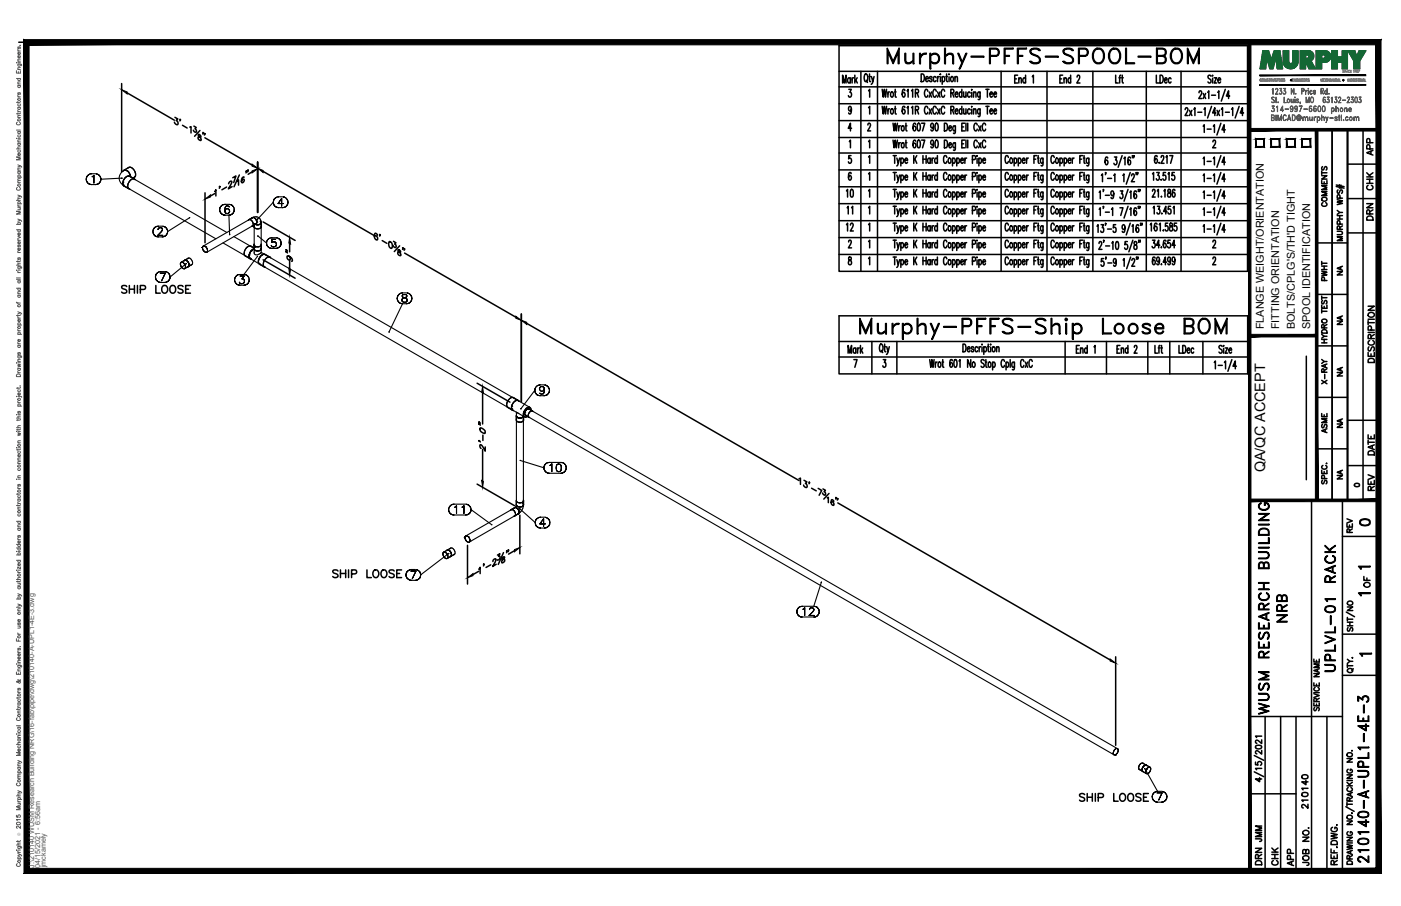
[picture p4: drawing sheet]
<svg xmlns="http://www.w3.org/2000/svg" width="432mm" height="279mm" viewBox="0 0 432 279" stroke-linecap="round" stroke-linejoin="round" font-family="sans-serif">
<defs><g id="words">
<g font-size="10.6">
<text x="272.3" y="22.6">Murphy-PFFS-SPOOL-BOM</text>
<text x="263.9" y="105.8">Murphy-PFFS-Ship Loose BOM</text>
</g>
<g font-size="6.6">
<text x="397.6" y="193" transform="rotate(-90 397.6 193)">NRB</text>
<text x="412.4" y="208.1" transform="rotate(-90 412.4 208.1)">UPLVL-01 RACK</text>
<text x="391.9" y="221.5" transform="rotate(-90 391.9 221.5)">WUSM RESEARCH BUILDING</text>
<text x="422.6" y="267.1" transform="rotate(-90 422.6 267.1)">210140-A-UPL1-4E-3</text>
</g>
<g font-size="5.7">
<text x="36.3" y="91.7">SHIP LOOSE</text>
<text x="331.6" y="248.4">SHIP LOOSE</text>
</g>
<g font-size="5.3">
<text x="263.9" y="62.1" transform="rotate(-90 263.9 62.1)">10</text>
<text x="263.9" y="72.3" transform="rotate(-90 263.9 72.3)">12</text>
<text x="417.7" y="163.3">0</text>
<text x="101.2" y="179.2">SHIP LOOSE</text>
<text x="389.8" y="260.7" transform="rotate(-90 389.8 260.7)">JMM</text>
<text x="389.8" y="267.8" transform="rotate(-90 389.8 267.8)">DRN</text>
<text x="399.7" y="268.1" transform="rotate(-90 399.7 268.1)">APP</text>
</g>
<g font-size="4.9">
<text x="424" y="49" transform="rotate(-90 424 49)">APP</text>
<text x="424" y="59.6" transform="rotate(-90 424 59.6)">CHK</text>
<text x="409.9" y="64.9" transform="rotate(-90 409.9 64.9)">COMMENTS</text>
<text x="424" y="69.1" transform="rotate(-90 424 69.1)">DRN</text>
<text x="409.9" y="87.8" transform="rotate(-90 409.9 87.8)">PWHT</text>
<text x="424.4" y="112.9" transform="rotate(-90 424.4 112.9)">DESCRIPTION</text>
<text x="409.9" y="119.6" transform="rotate(-90 409.9 119.6)">X-RAY</text>
<text x="409.9" y="134.8" transform="rotate(-90 409.9 134.8)">ASME</text>
<text x="424.4" y="141.5" transform="rotate(-90 424.4 141.5)">DATE</text>
<text x="424.4" y="152.4" transform="rotate(-90 424.4 152.4)">REV</text>
<text x="417.7" y="165.5" transform="rotate(-90 417.7 165.5)">REV</text>
<text x="423" y="182.4" transform="rotate(-90 423 182.4)">OF</text>
<text x="403.9" y="250.5" transform="rotate(-90 403.9 250.5)">210140</text>
<text x="394.8" y="268.1" transform="rotate(-90 394.8 268.1)">CHK</text>
<text x="404.3" y="268.1" transform="rotate(-90 404.3 268.1)">JOB NO.</text>
</g>
<g font-size="4.4">
<text x="263.5" y="67.4" transform="rotate(-90 263.5 67.4)">11</text>
<text x="414.5" y="86.1" transform="rotate(-90 414.5 86.1)">NA</text>
<text x="414.5" y="101.2" transform="rotate(-90 414.5 101.2)">NA</text>
<text x="414.5" y="117.1" transform="rotate(-90 414.5 117.1)">NA</text>
<text x="414.5" y="133" transform="rotate(-90 414.5 133)">NA</text>
<text x="389.9" y="145.7" transform="rotate(-90 389.9 145.7)">QA/QC ACCEPT</text>
<text x="414.5" y="148.9" transform="rotate(-90 414.5 148.9)">NA</text>
</g>
<text font-size="4" x="416.3" y="151.3">0</text>
<g font-size="3.5">
<text x="417.3" y="176.7">1</text>
<text x="417.3" y="184.9">1</text>
<text x="417.7" y="203.6">1</text>
</g>
<g font-size="3.3">
<text x="389.5" y="101.5" transform="rotate(-90 389.5 101.5)">FLANGE WEIGHT/ORIENTATION</text>
<text x="394.3" y="101.5" transform="rotate(-90 394.3 101.5)">FITTING ORIENTATION</text>
<text x="399.1" y="101.5" transform="rotate(-90 399.1 101.5)">BOLTS/CPLG'S/TH'D TIGHT</text>
<text x="403.8" y="101.5" transform="rotate(-90 403.8 101.5)">SPOOL IDENTIFICATION</text>
</g>
<g font-size="2.2" fill="#545454">
<text x="10.5" y="267.5" transform="rotate(-90 10.5 267.5)">J:\210140 WUSM Research Building NRG\16-fab\pipe\dwg\210140-A-UPL1-4E-3.dwg</text>
<text x="12.4" y="267.5" transform="rotate(-90 12.4 267.5)">04/15/2021 - 6:56am</text>
<text x="14.1" y="267.4" transform="rotate(-90 14.1 267.4)">jmckamely</text>
</g>
<text font-size="1.3" fill="#545454" x="6.3" y="257.9" transform="rotate(-90 6.3 257.9)">Ó</text>
</g></defs>
<!-- layer: HP-HWS-PIPE -->
<g fill="none" stroke="#000" stroke-width=".31">
<path d="M37.7 56.6l.1 .1M37.9 56.9h.1M37.9 56.2h.1M37.9 56.2v.3M37.9 56.9l.3 .4M38.2 52.6l.3-.1-.5 .2M38.5 52.5h.3h-.3M38.8 52.5l.3 .1-.3-.1M39.1 54.5l.3-.2-.9 .7-.5 .7M39.1 52.6h.1M39.4 54.3h.3h-.3M39.4 52.9h.1"/>
<path d="M39.7 54.3l.2 .1-.2-.1M39.7 53.2l.5 1.3M39.9 54.4h.1M62.3 76.3l-.1 .1M62.4 76.7v-.3v.3M62.4 76.4v-.2v.2M62.4 76.2l.1-.2-.1 .2M62.5 76.9l-.1-.2 .1 .2M62.5 76l.1-.1-.1 .1M62.6 77.2l-.1-.3 .1 .3M62.8 77.4l-.2-.2 .2 .2M62.8 75.8l-.2 .1 .2-.1"/>
<path d="M63 77.6l-.2-.2 .2 .2M63 75.8h-.2h.2M63 75.8l.4 .3zM63.2 77.7l-.2-.1 .2 .1M63.4 76.1h.1M63.4 77.8l-.2-.1 .2 .1M63.6 76.3l-.2-.2 .2 .2M63.6 77.8h-.2h.2M63.7 76.5l-.1-.2 .1 .2M63.7 77.8h-.1h.1M63.7 77.8l.2-.1-.2 .1M63.9 76.8l-.2-.3 .2 .3"/>
<path d="M63.9 77.7l.1-.2-.1 .2M64 77l-.1-.2 .1 .2M64 77v.5zM77.1 77.8l-.3 1.2 .3 .7M77.4 79.8l-.3-.1 .3 .1M77.4 77.5h.1M77.7 77.2h.1M77.8 67.1l-.1 .2M78 67.1h.2h-.2M78.2 67.1l.1 .1M78.3 76.8l-.3 .1M78.3 76.6a.91 .91 0 0 0 1.4 .7l-.3 .1"/>
<path d="M78.4 69.1l-.1-.2v.3M78.5 76.1v.2M78.5 76.2h.1M78.6 67.3h.1M78.7 69.2l1 .1h-.3M78.7 67.5h.1M78.9 69.2h.1M78.9 67.8h.1M79 68h.1M79.1 68.3h.1M79.1 68.7l-.3 .4M79.1 68.5h.1"/>
<path d="M79.7 69.3l.3-.1-.3 .1M79.7 77.4l.5-.2zM80 69.2l.2-.1-.2 .1M80 79.5h.1M80 79.5l-.3 .8M80.2 69.1l.2-.1-.2 .1M80.2 77.2l.2-.1-.2 .1M80.3 68.1l-.1 .1h.1M80.4 69h.1M80.4 77.1l.1-.2-.1 .2M80.4 68.4v.1M80.5 68.5v.2v-.2"/>
<path d="M80.5 68.9v-.2v.2M80.5 76.9v-.2v.2M80.5 76.7v-.1v.1M81.7 78.5l-.9 .1-.6 .5M79.7 80.7v.3M79.8 81.3h.1M80 81.4h.1M157.7 125.7v.3M157.7 125.3h.1M157.7 126h.1M157.8 126.3l.5 .3M158.6 123.9l-.9 1.4"/>
<path d="M158.8 123.4l.1 .2 .6-.1 .4 .2M158.9 123.5v.1M159.2 128v.4zM159.2 128.4l.1 .2-.1-.2M159.3 128.6l.2 .1-.2-.1M159.5 128.7l.2 .1-.2-.1M159.7 128.8h.3h-.3M160 128.8h.3h-.3M160.3 128.8h.2h-.2M160.5 128.8h.3h-.3M160.8 128.8l.2-.1-.2 .1M161 128.7l.2-.1-.2 .1"/>
<path d="M161.1 128.7v.1M161.2 128.6l.1-.2-.1 .2M161.3 128.4h.1M161.7 127.7h.1M161.7 127.3h.1M161.7 127.3v.2M161.7 127.7l.4 .4M162.4 126l.1 .2v-.1M162.5 126.2l-.7 .8M162.7 126.1h.1M162.9 126.1h.1M163 126.1h.1"/>
<path d="M158.7 156.6l.1-.1-.3 .2M158.8 156.5h.2h-.2M159 156.5l.2 .1M159.2 155.5a.86 .86 0 0 0 1.3 .8h-.2M159.2 156.4l-.1 .1M159.3 156.2v.1M159.3 156.2h.1M159.4 156.8h.1M159.6 157h.1M159.8 157.2h.1M159.8 157.5h.1M159.9 157.7h.1"/>
<path d="M159.9 158.2l-.3 .3M160 158h.1M160.5 156.3l.5-.1zM161.1 155.1v.1M161.3 155.9l-.3 .3zM161.3 155.5v.4zM143.2 165.6l.1 .2-.2-.1M143.3 166v-.2v.2M143.3 165.8v-.2v.2M143.3 165.6l.1-.2-.1 .2M143.4 166.3l-.1-.3 .1 .3M143.4 165.4h.1"/>
<path d="M143.5 166.6l-.1-.3 .1 .3M143.5 166.5l.2 .3zM143.7 165.3h-.2h.2M143.9 167l-.2-.2 .2 .2M143.9 165.3h-.2h.2M143.9 165.3l.4 .2zM144.1 167.1l-.2-.1 .2 .1M144.3 165.5h.1M144.3 167.2l-.2-.1 .2 .1M144.5 165.7l-.2-.2 .2 .2M144.5 167.2h-.2h.2M144.6 165.9l-.1-.2 .1 .2"/>
<path d="M144.6 167.2h-.1h.1M144.6 167.2h.1M144.8 166.2l-.2-.3 .2 .3M144.8 167.1l.1-.2-.1 .2M144.9 166.4l-.1-.2 .1 .2M144.9 166.4v.5zM144.9 166.9h.1M343.1 232v.5zM343.1 232.5l.1 .1-.1-.1M343.2 231.8l-.1 .2 .1-.2M343.4 232.8l-.2-.2 .2 .2M343.4 231.5l-.2 .3 .2-.3"/>
<path d="M343.5 232.8h.1M343.5 231.3l-.1 .2 .1-.2M343.7 232.8h-.2h.2M343.7 231.1l-.2 .2 .2-.2M343.8 232.9l.1-.2v.2M343.9 232.7l-.2 .1 .2-.1M343.9 230.9l-.2 .2 .2-.2M344.1 232.6l-.2 .1 .2-.1M344.1 230.8l-.2 .1 .2-.1M344.3 232.4l-.2 .2 .2-.2M344.3 230.8h-.2h.2M344.4 232.1l-.1 .3 .1-.3"/>
<path d="M344.4 230.9h.1M344.5 231.9l-.1 .2 .1-.2M344.5 231l-.1-.1 .1 .1M344.5 231l.1 .2-.1-.2M344.6 231.6l-.1 .3 .1-.3M344.6 231.2v.4z"/>
</g>
<g fill="none" stroke="#000" stroke-width=".34">
<path d="M26.6 55.3l.1 .5-.1-.5M26.7 54.8l-.1 .5 .1-.5M26.7 55.8l.2 .4-.2-.4M26.9 54.3l-.2 .5 .2-.5M26.9 56.2l.3 .4-.3-.4M27.2 53.9l-.3 .4 .3-.4M27.2 56.6l.5 .2-.5-.2M27.7 53.7l-.5 .2 .5-.2M27.7 56.8l.5 .1-.5-.1M28.2 53.6l-.5 .1 .5-.1M28.2 56.9h1.2M28.2 53.6h1.2"/>
<path d="M28.4 54.5l.2-.1-.2 .1M28.6 54.4l.3-.3-.3 .3M28.9 54.1v2.4v-2.4M29.4 56.9l.6-.1-.6 .1M30 53.7l-.6-.1 .6 .1M30 56.8l.4-.2-.4 .2M30.4 53.9l-.4-.2 .4 .2M30.4 56.6l.4-.4-.4 .4M30.8 54.3l-.4-.4 .4 .4M30.8 56.2l.2-.4-.2 .4M31 54.8l-.2-.5 .2 .5M31 55.8l.1-.5-.1 .5"/>
<path d="M37.5 54.9h.2l-6.6 .4-.1-.5 .1 .5M38.2 52.5l.9 .1 .6 .5 .4 .8M38.2 57.4l.2 .1M38.2 57.3l28.3 16.3M39.1 52.6l.6 .6M39.1 54.5a2.1 2.1 0 0 0-.9 2.8M39.5 51.8l.2-.2-1.7 1.1M39.5 56.6l-.1 1.1 .3 .5-1.5-.9M39.7 51.6l.9 .1 .9 .9M39.7 58.2l.3 .1M39.7 54.3l.2 .1M39.7 58.2h.3"/>
<path d="M39.9 54.4l30 17.3M39.9 54.3a2.03 2.03 0 0 0-1.7 3.1l1.5 .8a2.03 2.03 0 0 1 1.7-3l-1.5-.8M39.9 53.5l.3 .4M40.1 53.9l.1 .6M40.2 54.5l-.3-.2 1.6 .8-.9 .2-.9 .9M40.2 53.9l.1 .6M41.2 54.8l.3-.1-.5 .2M41.4 52.6l-1.1-1-.6 .1-1.5 .9a2.64 2.64 0 0 0-1.5 2.3 2.64 2.64 0 0 0 1.5 2.4M41.4 52.6l.3 1.6-.7 .7M41.4 55.2l.2 .2M41.5 52.6l.4 1.3-.4 .8M41.5 55.1l.2 .3"/>
<path d="M47.1 71.4l.1 .5-.1-.5M47.2 70.9l-.1 .5 .1-.5M47.2 71.9l.2 .5-.2-.5M47.4 70.4l-.2 .5 .2-.5M47.4 72.4l.4 .4-.4-.4M47.8 70l-.4 .4 .4-.4M47.8 72.8l.5 .2-.5-.2M48.3 69.8l-.5 .2 .5-.2M48.3 73l.5 .1-.5-.1M48.6 72.6h1.6h-1.6M48.7 70.8h.1M48.7 70.7l.1-.3-.1 .3"/>
<path d="M48.8 69.8h-.5h.5M48.8 73.1h1.2M48.8 69.8h1.2M48.8 70.4h.1M49 70.3l.2-.1-.2 .1M49.2 70.2h.4h-.4M49.6 70.2l.3 .1-.3-.1M49.7 71.4l-1.1 1.2 1.1-1.2M49.9 70.3h.1M50 71.1l-.3 .3 .3-.3M50 70.4l.1 .3-.1-.3M50 73.1l.5-.1-.5 .1"/>
<path d="M50.1 70.9l-.1 .2 .1-.2M50.1 70.7v.2v-.2M50.5 69.8h-.5h.5M50.5 73l.5-.2-.5 .2M51 70l-.5-.2 .5 .2M51 72.8l.3-.4-.3 .4M51.3 70.4l-.3-.4 .3 .4M51.3 72.4l.3-.5-.3 .5M51.6 70.9l-.3-.5 .3 .5M51.6 71.9l.1-.5-.1 .5M51.7 71.4l-.1-.5 .1 .5M58 79.6a1.33 1.33 0 0 1 1.1 2"/>
<path d="M58.4 67.1h.1zM58.4 67.2l-6.7 4.2M63 75.8l.2 .1M63.4 76.1l.6 .9M63.9 77.7l-.2 .1M64 77.3v.2M67.7 64.7l.1 .5-.1-.5M67.8 64.2l-.1 .5 .1-.5M67.8 65.2l.2 .4-.2-.4M68 63.7l-.2 .5 .2-.5M68 65.6l.4 .4-.4-.4M68.4 63.3l-.4 .4 .4-.4"/>
<path d="M68.4 66l.5 .3-.5-.3M68.7 74.9l8.4 4.8-.2-.1M68.9 63.1l-.5 .2 .5-.2M68.9 66.3l.5 .1-.5-.1M69.3 64.5v.6v-.6M69.4 63l-.5 .1 .5-.1M69.4 66.4h1.2M69.4 63h1.2M69.4 64l-.1 .5 .1-.5M69.4 64.7v.8zM69.4 65.5l.2 .3-.2-.3M69.6 63.6l-.2 .4 .2-.4"/>
<path d="M69.6 64.5l-.2 .2 .2-.2M69.6 65.8l.4 .1-.4-.1M70 63.5l-.4 .1 .4-.1M70 64.4l-.4 .1 .4-.1M70 65.9h.1M70.1 64.4h.1M70.1 65.9l.3-.1-.3 .1M70.2 63.5h-.2h.2M70.4 64.5l-.3-.1 .3 .1M70.4 65.8l.2-.3-.2 .3M70.5 63.6l-.3-.1 .3 .1M70.6 66.4l.5-.1-.5 .1"/>
<path d="M70.6 66.4l.2 5.9M70.6 64.7l-.2-.2 .2 .2M70.6 63.8l-.1-.2 .1 .2M70.6 65.5l.2-.3-.2 .3M70.6 64.7l.2 .5zM70.7 72.3l.1 .2zM71.1 63.1l-.5-.1 .5 .1M71.1 66.3l.4-.3-.4 .3M71.5 63.3l-.4-.2 .4 .2M71.5 66l.4-.4-.4 .4M71.9 63.7l-.4-.4 .4 .4M71.9 65.6l.2-.4-.2 .4"/>
<path d="M72.1 73l6.2 3.5-1-.5a1.95 1.95 0 0 0-1.7 2.9l1.5 .8M72.1 64.2l-.2-.5 .2 .5M72.1 65.2l.1-.5-.1 .5M72.2 64.7l-.1-.5 .1 .5M75.6 79l.2 .1M76.6 67.8l-.1 .1M76.7 67.7h.4l.6 .4-.4-.3M76.7 67.8l-.1 .1M76.8 78.6v.7M76.8 79.3l.1 .3M76.9 79.6l3.1 1.8-.3-.4v-.7M76.9 79.6l.2 .1"/>
<path d="M77.1 79.8l.3 .1M77.1 77.8l-.3 1.2 .1 .6M77.1 77.8l.3-.3-.3 .3M77.1 79.7l.3 .1M77.1 77.8l-.3 .8M77.4 77.5l.3-.3-.6 .6M77.4 77.5l-.3 .3M77.4 75.9l.2 .2M77.6 69.8h.1M77.7 67.2l.1-.1-1.2 .7M77.7 67.3l.1-.2-15.2 8.8a1.27 1.27 0 0 0 1.1 1.9l15.3-8.8h-.2M77.8 67.1a1.32 1.32 0 0 1 1.3 1.2"/>
<path d="M77.8 67.1l-1.1 .7 .4-.1M77.8 67.1a1.7 1.7 0 0 1 1.9 0 1.7 1.7 0 0 1 .8 1.6v1.1M77.8 67.1l.8 .2M77.8 69.7l-.1 .1M77.9 69.5l-.1 .2M78 76.9l-.6 .6M78 76.9l-.7 .5M78 69.4l-.3-1.3 .3 1.1-.2 .5M78.3 76.4l-.9-.5a2.05 2.05 0 0 0-1.8 3.1l1.5 .8-.4-.8 .4-1.2M78.3 69.5v.4v-.1M78.3 76.7l-.3 .2M78.3 69.9l.1 .4"/>
<path d="M78.3 76.8l-.9 .7M78.3 76.8l-.6 .4 .6-.4-.3 .1M78.3 76.6v.1M78.3 76.9l.6 .4M78.3 76.7v1.2a.89 .89 0 0 0 .7 .8 .89 .89 0 0 0 1-.4l.5-.4M78.3 75.3v1.6M78.3 77.7v.2M78.3 75.3v.2M78.3 76.9l.2 .2M78.4 75.8l.5 .3M78.4 77.1l.7 .3M78.4 70.3l.5 .2"/>
<path d="M78.5 70.3l-.2-.9v7.5M78.5 75.8l-.2-.3 .1 1.6M78.5 75.8l.4 .2M78.5 77.1l.4 .2M78.6 70.4l.3 .1M78.7 69.2h.1M78.7 69.2l.4 .1M78.8 69.1h.1l-1.1 .6M78.9 69.2l.5 .1zM78.9 77.3h.2M78.9 76h1.1M78.9 70.5l.2 .1"/>
<path d="M79.1 68.3l-.2 .8-1.2 .6M79.1 68.3v.6M79.1 77.3l.3 .1M79.1 69.3h.3M79.3 79.1l-4.1 5.6h-1.2M79.4 72.7l.1 .1zM79.3 79.1h.1M79.5 72.8l2.7 2.2M80 79.4l-.4 .9 .1 1 1.8 1.1-.4-.5 .2-1.2M80 69.2l-.6 .1M80 70.5l-.9 .1M80.2 77.2l-.5 .1"/>
<path d="M80.2 75.9l-.2 .1M80.2 70.4l-.2 .1M80.2 79.1l-.5 1.2M80.2 79.1l.6-.6 .7-.2 1.8 1-.9 .1-.7 .6M80.4 75.8l.1-.3v1.4a1.22 1.22 0 0 1-1.4 .5M80.4 68.5h.1M80.4 75.8l-.4 .3M80.5 68.5v8.2v-.1M80.5 75.6v-.1v1.2M80.5 68.4v1.5v-.1M80.5 75.3h.1M80.5 77.8l1.2 .7h-.5l-.7 .3"/>
<path d="M80.5 76.7v1.1M80.5 76.7l-.1 .4M80.5 76.6v.1M80.5 70.1l-.5 .4M80.5 68.9l-.5 .3M80.5 68.7l-.5 .5M80.5 69.9l-.1 .4M81.7 80l-.4 .7M81.7 78.4l.2 .2M81.8 80l.6-.6h.8l-1.5-.9 78 45.1h-.8l-.6 .5M81.8 80l-.5 .8M82.2 75v.5v-.5"/>
<path d="M82.2 74.5v.5v-.5M82.2 75.5l.3 .4-.3-.4M82.5 74l-.3 .5 .3-.5M82.5 75.9l.3 .4-.3-.4M82.8 73.6l-.3 .4 .3-.4M82.8 76.3l.5 .2-.5-.2M83.2 79.4l.2 .1M83.3 79.3l.2 .2M83.3 73.4l-.5 .2 .5-.2M83.3 76.5l.5 .1-.5-.1M83.7 75.9l-.1-.2 .1 .2M83.7 74.8l.1-.1-.1 .1"/>
<path d="M83.8 73.3l-.5 .1 .5-.1M83.8 76.6h1.2M83.8 73.3h1.2M83.8 73.8l-.1 1 .1-1M83.8 76h.1M83.8 74.7l.4-.1-.4 .1M84.2 76.1l-.4-.1 .4 .1M84.2 74.6h.3h-.3M84.2 62.4l.1 .5-.1-.5M84.2 62.4l-4.8 5.2M84.3 61.9l-.1 .5 .1-.5M84.3 62.9l.2 .5-.2-.5"/>
<path d="M84.5 76.1h-.3h.3M84.5 74.6l.4 .1-.4-.1M84.5 61.4l-.2 .5 .2-.5M84.5 63.4l.4 .3-.4-.3M84.9 76l-.4 .1 .4-.1M84.9 74.7l.2 .2-.2-.2M84.9 61l-.4 .4 .4-.4M84.9 63.7l.5 .3-.5-.3M84.9 73.8h-1.1h1.1M85 76.6l.5-.1-.5 .1M85.1 75.8l-.2 .2 .2-.2M85.1 74.9l.1 .4-.1-.4"/>
<path d="M85.2 75.3l-.1 .5zM85.4 60.8l-.5 .2 .5-.2M85.4 64h.5h-.5M85.5 73.4l-.5-.1 .5 .1M85.5 76.5l.5-.2-.5 .2M85.7 62.8h1.7h-1.7M85.9 60.7l-.5 .1 .5-.1M85.9 64h1.2M85.9 60.7h1.2M86 73.6l-.5-.2 .5 .2M86 76.3l.3-.4-.3 .4M86.3 74l-.3-.4 .3 .4"/>
<path d="M86.3 75.9l.3-.4-.3 .4M86.6 74.5l-.3-.5 .3 .5M86.6 75.5v-.5v.5M86.6 75v-.5v.5M86.8 61.2l-1.1 1.6 1.1-1.6M86.8 61.2v2.4v-2.4M87.1 64h.5h-.5M87.6 60.8l-.5-.1 .5 .1M87.6 64l.5-.3-.5 .3M88.1 61l-.5-.2 .5 .2M88.1 63.7l.3-.3-.3 .3M88.4 61.4l-.3-.4 .3 .4"/>
<path d="M88.4 63.4l.3-.5-.3 .5M88.7 61.9l-.3-.5 .3 .5M88.7 62.9l.1-.5-.1 .5M88.8 62.4l-.1-.5 .1 .5M48 84.9l-.1 .5 .1-.5M48.2 84.4l-.2 .5 .2-.5M48.6 84.1l-.4 .3 .4-.3M49.1 83.8l-.5 .3 .5-.3M49.4 84.2h1.6h-1.6M49.6 83.8h-.5h.5M49.6 83.8h1.1M51 84.2l-1.2 2.4 1.2-2.4"/>
<path d="M51.3 83.8h-.6h.6M51.8 84.1l-.5-.3 .5 .3M52.1 84.4l-.3-.3 .3 .3M52.4 84.9l-.3-.5 .3 .5M52.4 85.4v-.5v.5M55.6 81.2v.4M55.7 81.2v.4M55.7 81.6v.3M55.7 81.9l.1 .3-.1-.3M55.7 81v.2M55.8 80.9l2.2-1.2-2.3 1.3M55.8 80.9l.8 .2"/>
<path d="M55.8 80.9l-.1 .1M55.8 80.9l.6 .1M56 82.4l-.2-.2 .2 .3M56 82.4l.4 .3M56 82.5l.4 .3M56.4 82.7l.4 .2M56.6 82.8l.2 .1M56.6 81.1l.2 .2M56.8 81.3l.1 .3-.1-.2M56.8 81.3l.2 .2M56.8 81.4l.3 .7M56.9 81.5l.2 .2"/>
<path d="M56.9 80.3l-.1 .1M56.9 80.2l.6 .1 .4 .4M57 82.8l-.2 .1M57 81.5l.2 .6M57.1 80.2l-.2 .1M57.1 80.2h.2M57.1 82.1v.4M57.1 82.5l-.2 .3M57.2 82.5l-.2 .3M57.3 80.2l.6 .5M57.3 80.2l.4 .3M57.3 81.3h.1"/>
<path d="M57.3 81.4l-4.9 4M57.9 80.7l.3 .5M58 80.9l.2 .3M58.1 82.2l-1.1 .6M58.2 81.2v.2v-.2M58.2 81.2v.7M58.2 81.2l.1 .7M58.2 81.4v.5zM58.2 81.9l-.3 .3M58.2 81.9l-.1 .3M59 81.6h.1l-2.3 1.3M59 81.6h.1l-1 .6"/>
<path d="M72.3 86.3l.1 .5-.1-.5M72.4 85.8l-.1 .5 .1-.5M72.4 86.8l.2 .5-.2-.5M72.6 85.3l-.2 .5 .2-.5M72.6 87.3l.4 .4-.4-.4M73 84.9l-.4 .4 .4-.4M73 87.7l.4 .2-.4-.2M73.4 84.7l-.4 .2 .4-.2M73.4 87.9l.6 .1-.6-.1M73.8 87l.2 .4zM74 84.7h-.6h.6M74 85.1h1.3h-1.3"/>
<path d="M74 87.4l.7 .1zM74 88h1.2M74.6 86h.3h-.3M74.9 86l.2 .1-.2-.1M75 87.4l-.3 .1 .3-.1M75.1 86.1l.2 .2-.2-.2M75.2 88l.5-.1-.5 .1M75.3 85.1l-.7 .9 .7-.9M75.3 87.2l-.3 .2 .3-.2M75.3 86.3v.3v-.3M75.3 86.6v.6zM75.7 84.7h-.5h.5"/>
<path d="M75.7 87.9l.4-.2-.4 .2M76.1 84.9l-.4-.2 .4 .2M76.1 87.7l.4-.4-.4 .4M76.5 85.3l-.4-.4 .4 .4M76.5 87.3l.2-.5-.2 .5M76.7 85.8l-.2-.5 .2 .5M76.7 86.8l.1-.5-.1 .5M76.8 86.3l-.1-.5 .1 .5M79.7 80.3v.4M80 81.5l.2 .1M81.3 80.8l-.1 1.1 .3 .4-1.5-.9 78 45.1-.3-.8 .6-1.6M81.5 82.4l.2 .1"/>
<path d="M81.5 82.3l.3 .1M81.7 82.5h.1M122.4 92l.1 .5-.1-.5M122.5 91.5l-.1 .5 .1-.5M122.5 92.5l.3 .5-.3-.5M122.8 91l-.3 .5 .3-.5M122.8 93l.3 .4-.3-.4M123.1 90.7l-.3 .3 .3-.3M123.1 93.4l.5 .2-.5-.2M123.6 90.4l-.5 .3 .5-.3M123.6 93.6l.5 .1-.5-.1M123.9 92.7v-.3v.3"/>
<path d="M123.9 92.4l.1-.2-.1 .2M124 93l-.1-.3 .1 .3M124 91.2v.2v-.2M124 91.4l.1 .2-.1-.2M124 92.2l.2-.3-.2 .3M124.1 90.3l-.5 .1 .5-.1M124.1 90.3h1.2M124.1 90.9l-.1 .3 .1-.3M124.1 93.1h.1M124.1 91.6l.2 .1-.2-.1M124.2 91.9l.4-.1-.4 .1M124.3 91.7l.5 .1-.5-.1"/>
<path d="M124.4 90.8l-.3 .1 .3-.1M124.4 93.2l-.3-.1 .3 .1M124.6 91.8l.4-.1-.4 .1M124.8 91.8l.3 .1-.3-.1M124.9 93.2h-.5h.5M124.9 90.8h-.5h.5M125 91.7l.3-.1-.3 .1M125.1 91.9l.3 .3-.3-.3M125.3 93.1l-.4 .1 .4-.1M125.3 90.9l-.4-.1 .4 .1M125.3 91.6l.1-.2-.1 .2M125.3 93.7l.5-.1-.5 .1"/>
<path d="M125.3 93.7h-1.2l-4.2 8.6M125.4 93h.1M125.4 91.2l-.1-.3 .1 .3M125.4 92.2l.1 .2-.1-.2M125.4 91.4v-.2v.2M125.5 92.7l-.1 .3 .1-.3M125.5 92.4v.3v-.3M125.8 90.4l-.5-.1 .5 .1M125.8 93.6l.5-.2-.5 .2M126.3 90.7l-.5-.3 .5 .3M126.3 93.4l.3-.4-.3 .4M126.6 91l-.3-.3 .3 .3"/>
<path d="M126.6 93l.3-.5-.3 .5M126.9 91.5l-.3-.5 .3 .5M126.9 92.5v-.5v.5M126.9 92v-.5v.5M120 102.3h.1M164.9 119.9l-.1 .5 .1-.5M165.1 119.4l-.2 .5 .2-.5M165.5 119l-.4 .4 .4-.4M166 118.8l-.5 .2 .5-.2M166.3 120h.1M166.3 119.9l.1-.4-.1 .4M166.4 119.5l.2-.2-.2 .2"/>
<path d="M166.5 118.7l-.5 .1 .5-.1M166.5 118.7h1.2M166.6 119.3l.3-.1-.3 .1M166.9 119.2h.1M167.1 119.2l.3 .1-.3-.1M167.4 119.3l.3 .2-.3-.2M167.7 119.5v.8zM167.8 120v.6v-.6M168.2 118.8l-.5-.1 .5 .1M168.6 119l-.4-.2 .4 .2M169 119.4l-.4-.4 .4 .4M169.3 119.9l-.3-.5 .3 .5"/>
<path d="M156.5 125.7l.2 .1M157 122.9l1-.4 1.8 1a2.05 2.05 0 0 0-1.8 3.1l-1.5-.9a1.96 1.96 0 0 1 .5-2.8zM158 126.6h.3M158 126.5l3.7 2.1-.3-.2M158 126.5l.3 .1M158.3 122.6l.1 .2M159.1 129.6l.1 .1M159.1 128.3l.4 .5M159.2 128.1l-.1 27.6M159.2 129.7l1.1 .5-.9-.2M159.2 128.2v.2a1.21 1.21 0 0 0 1.8 .3M159.2 128.1v.2"/>
<path d="M159.2 129.7l.1 .2M159.4 128.8l.6 .1zM159.7 123.6l-1.5-.9a1.95 1.95 0 0 0-1.7 2.9l1.5 .9M159.7 123.6l3.6 2-.2-.1M159.7 123.6l.2 .1M159.8 123.5l.2 .2M160 127.5l-.8-.4-.1 2.5 .1-1.5M160 128.9l1.1-.1zM160.6 126.1h.1M161 128.8l.3-.5v27.4M161.2 128.6l.1-.2v1.2v-.2M161.3 129.6l-.3 .4-.7 .2 .8-.2 .3-.4"/>
<path d="M161.4 128.5l-.3 .3M161.4 128.4v1.2v-.2M161.4 128.4l.5 .2 .6-.2M161.7 127.3v.5M161.7 127.3v.4M161.7 127.7l.3 .3M161.8 127l-.1 .3M161.9 128.1h.2M162.5 126.2l-.7 .8M163 127.4l-.2 .8 .2 .5-1-.7M163 127.4l-.2 .8 .2 .5-1.3-.9M163 126.1l181.4 104.8a1.27 1.27 0 0 0-1 1.9l-181.4-104.8"/>
<path d="M163 128.7h.2M163 126.1l-.5 .1M163 128.7l.2 .1M163.1 126.1l-.6 .1M163.1 125.5a2.25 2.25 0 0 0-1.7 2.9M163.1 125.5l.4 .3 .2 .7-.4-.9M163.1 126.3l-.1-.2 1.1 .7h-.5l-.4 .4M163.2 126.2l-.1-.1 1.1 .6-.6 .1-.4 .4M163.2 127.2l-.2 .2M163.2 128.8h.1M164.2 126.9v-.2l.1 .2M164.8 120.4l.1 .5-.1-.5"/>
<path d="M164.8 120.4l-4.2 5.7M164.9 120.9l.2 .5-.2-.5M165.1 121.4l.4 .3-.4-.3M165.5 121.7l.5 .2-.5-.2M166 121.9l.5 .1-.5-.1M166.4 120.3l-.1-.3 .1 .3M166.5 122h1.2M166.5 121.4l-.1-.2 .1 .2M166.6 120.6l-.2-.3 .2 .3M166.9 121.6l-.4-.2 .4 .2M166.9 120.7l-.3-.1 .3 .1M167.1 121.6h-.2h.2"/>
<path d="M167.1 120.7h.1M167.4 120.6l-.3 .1 .3-.1M167.4 121.4l-.3 .2 .3-.2M167.7 120.3l-.3 .3 .3-.3M167.7 121.1l-.3 .3 .3-.3M167.7 122l.5-.1-.5 .1M167.8 120.6l-.1 .5 .1-.5M168.2 121.9l.4-.2-.4 .2M168.6 121.7l.4-.3-.4 .3M169 121.4l.3-.5-.3 .5M169.3 120.9l.1-.5-.1 .5M169.4 120.4l-.1-.5 .1 .5"/>
<path d="M138.3 157.2v.5v-.5M138.3 156.7v.5v-.5M138.3 157.7l.3 .4-.3-.4M138.6 156.2l-.3 .5 .3-.5M138.6 158.1l.4 .4-.4-.4M139 155.8l-.4 .4 .4-.4M139 158.5l.4 .2-.4-.2M139.4 155.6l-.4 .2 .4-.2M139.4 158.7l.5 .1-.5-.1M139.9 155.5l-.5 .1 .5-.1M139.9 158.8h3.6M139.9 155.5h3.6"/>
<path d="M140.2 156.4l.2-.1-.2 .1M140.4 156.3l.3-.3-.3 .3M140.7 156v2.4v-2.4M142.4 156.4l.2-.1-.2 .1M142.6 156.3l.4-.3-.4 .3M143 156v2.4v-2.4M143.5 158.8l.5-.1-.5 .1M144 155.6l-.5-.1 .5 .1M144 158.7l.5-.2-.5 .2M144.5 155.8l-.5-.2 .5 .2M144.5 158.5l.4-.4-.4 .4M144.9 156.2l-.4-.4 .4 .4"/>
<path d="M144.9 158.1l.2-.4-.2 .4M145.1 156.7l-.2-.5 .2 .5M145.1 157.7l.1-.5-.1 .5M145.2 157.2l-.1-.5 .1 .5M145.2 157.2l6.3 4.6M157.4 157.3h.1M157.5 157.2l.8 .2-.2-.2M157.6 157.2l-.2 .1M158.5 156.7l.1-.2-1.2 .8M158.5 157.6l.2 .2M158.5 156.7l.2-.1-15.2 8.7-.2 .5M158.5 157.6l-.2-.2 .2 .2"/>
<path d="M158.5 157.6l.4 .8-.1-.3M158.7 156.6l-1.1 .6h.3M158.8 156.5l-.1 .1M158.8 156.5l.4 .1M158.8 156.5h-.2M158.9 158.4v.4zM158.9 158.8l-.5 .4M158.9 158.8l-.1 .2M159 156.5l-.3 .1M159.2 154.4v1.4l-.4 .7M159.2 154.6l-.1-.2 .1 1.5M159.2 155.7v.2"/>
<path d="M159.2 154.4v.2M159.2 154.2l-.1 .2M159.2 154.6l.3 .3M159.2 155.9l.2 .3M159.2 156.6l.4 .4M159.2 155.9l.3 .3M159.2 156.6l.6 .6M159.2 154.3v.1M159.2 154.2h.1M159.4 156.2l.9 .2M159.5 154.9l.5 .2zM159.5 156.2l.5 .1"/>
<path d="M159.6 158.6l.2-.1-1.1 .6M159.6 157l.2 .2M159.8 157.2l.2 .8-.2 .5M159.8 157.2l.1 .3M159.8 158.4l-1.3 .7M159.9 157.7l-.1 .7zM160 155.1l1-.2zM160.2 157h.1M160.2 156.9l4.8 4.2M160.4 142l7.2 2.3M161 154.9l.4-.5v1.3l-.3 .5M161 156.2l-.7 .1"/>
<path d="M161.1 156.2l-.8 .2M161.2 154.8l.1-.4v1.3a3.2 3.2 0 0 1-1.7 2.8l.2-.1-15.2 8.8M161.3 155.5l-.3 .7M161.3 154.3v.1M161.3 154.2l.1 .2M161.4 155.5v.2M165.6 159.8l-.3 .4 .3-.4M166.1 159.6l-.5 .2 .5-.2M166.6 159.5l-.5 .1 .5-.1M166.6 159.5h1.2M167.5 160l-1.1 1.6 1.1-1.6M167.5 160v2.3v-2.3"/>
<path d="M167.6 144.3l.1 .5-.1-.5M167.7 143.7l-.1 .6 .1-.6M167.7 144.8l.3 .4-.3-.4M168 143.3l-.3 .4 .3-.4M168 145.2l.3 .4-.3-.4M168.3 142.9l-.3 .4 .3-.4M168.3 145.6l.5 .3-.5-.3M168.3 159.6l-.5-.1 .5 .1M168.8 142.7l-.5 .2 .5-.2M168.8 145.9l.5 .1-.5-.1M168.8 159.8l-.5-.2 .5 .2M169.3 142.6l-.5 .1 .5-.1"/>
<path d="M169.3 146h3.6M169.3 142.6h3.6M169.5 143.5l.2-.1-.2 .1M169.7 143.4l.4-.3-.4 .3M170.1 143.1v2.3v-2.3M171.4 144.1v.3v-.3M171.4 144.4l.1 .6-.1-.6M171.5 143.5l-.1 .6 .1-.6M171.5 145l.3 .4-.3-.4M171.8 143.2l-.3 .3 .3-.3M171.8 145.4h.3h-.3M172.1 143.1l-.3 .1 .3-.1"/>
<path d="M172.1 145.4h.2h-.2M172.3 143.1h-.2h.2M172.3 145.4h.4h-.4M172.7 143.2l-.4-.1 .4 .1M172.7 145.4l.2-.4-.2 .4M172.9 146l.5-.1-.5 .1M172.9 143.5l-.2-.3 .2 .3M172.9 145l.1-.6-.1 .6M172.9 143.5l.1 .9zM173.4 142.7l-.5-.1 .5 .1M173.4 145.9l.4-.3-.4 .3M173.8 142.9l-.4-.2 .4 .2"/>
<path d="M173.8 145.6l.4-.4-.4 .4M174.2 143.3l-.4-.4 .4 .4M174.2 145.2l.2-.4-.2 .4M174.4 143.7l-.2-.4 .2 .4M174.4 144.8l.1-.5-.1 .5M174.5 144.3l-.1-.6 .1 .6M126.3 178.9l.5 .1-.5-.1M126.6 176.1h1.6h-1.6M126.8 175.6l-.5 .1 .5-.1M126.8 179h1.2M126.8 175.6h1.2M128 179l.5-.1-.5 .1"/>
<path d="M128.2 176.1l-1.1 2.4 1.1-2.4M128.5 175.7l-.5-.1 .5 .1M128.5 178.9l.5-.3-.5 .3M129 176l-.5-.3 .5 .3M129 178.6l.4-.3-.4 .3M129.4 176.3l-.4-.3 .4 .3M129.4 178.3l.2-.5-.2 .5M129.6 176.8l-.2-.5 .2 .5M129.6 177.8l.1-.5-.1 .5M136.6 171.3l.1 .3M136.7 171.6l.2 .2-.2-.2M136.7 170.3l-.2 .5"/>
<path d="M136.7 170.3h.4M137.1 170.3h-.4M137.1 170.3l.2 .1M137.3 170.4l.5 .5M137.3 170.3l.6 .6M137.7 170.8l.1 .2M137.8 170.9l.2 .2M137.8 170.9l.3 .6-.2 .7M137.9 170.9l.1 .3M138 171.5l-.2 .7M138.2 169.7l.4 .2-.2-.2M138.2 169.7l.6 .4"/>
<path d="M138.2 169.6l-.5 .2M138.2 169.6l-.4 .1h.4M138.2 169.6l.2 .1M138.2 170.7l-8.5 6.6-.1-.5 .1 .5M138.4 169.7l.4 .3M138.8 169.1l.1-.1-2.3 1.4-.1 .4 .2 .8M138.8 170.1l.3 .5M138.8 169.2l.1-.1-2.2 1.2M138.8 170l-.2-.1 .2 .2M138.8 170l.3 .6M138.9 169a1.31 1.31 0 0 1 1.1 2M138.9 171.6h-.1"/>
<path d="M139.1 171.5v-.2v.2M139.1 170.6v.2v-.2M139.1 170.6v.7M139.1 171.5l-.2 .1M139.1 171.5l-1.2 .7M139.1 170.8v.5zM139.1 171.3v.2M139.9 171l.1-.1-2.2 1.3h-.5l-.4-.4 .4 .4h.6M139.9 171.1l.1-.1-1.1 .6M143.3 166l.6 1 .4 .2M143.5 165.3h.6M144.3 165.5l.2 .2"/>
<path d="M144.9 166.9l-.1 .2M144.9 166.4v.3M151.5 161.8h.1M165 161.1v.6v-.6M165 160.6v.5v-.5M165 161.7l.3 .5-.3-.5M165.3 160.2l-.3 .4 .3-.4M165.3 162.2l.3 .3-.3-.3M165.6 162.5l.5 .3-.5-.3M166.1 162.8h.5h-.5M166.4 161.6h1.7h-1.7M166.6 162.8h1.2"/>
<path d="M167.8 162.8h.5h-.5M168.3 162.8l.5-.3-.5 .3M168.8 162.5l.3-.3-.3 .3M169.1 160.2l-.3-.4 .3 .4M169.1 162.2l.3-.5-.3 .5M169.4 160.6l-.3-.4 .3 .4M169.4 161.7v-.6v.6M169.4 161.1v-.5v.5M253.1 179.6l-2.3 7.4h-3.5M253.2 179.4l-.1 .2zM245.6 188.6l.1 .5-.1-.5M245.7 188.1l-.1 .5 .1-.5"/>
<path d="M245.7 189.1l.2 .5-.2-.5M245.9 187.6l-.2 .5 .2-.5M245.9 189.6l.4 .4-.4-.4M246.3 187.3l-.4 .3 .4-.3M246.3 190l.4 .2-.4-.2M246.7 187.1l-.4 .2 .4-.2M246.7 190.2l.6 .1-.6-.1M247.3 187l-.6 .1 .6-.1M247.3 190.3h3.5M247.5 187.9l.2-.1-.2 .1M247.7 187.8l.3-.4-.3 .4M248 187.4v2.4v-2.4"/>
<path d="M249.4 189.8h1.6h-1.6M249.5 188h.1M249.5 187.9l.1-.3-.1 .3M249.6 187.6h.1M249.7 187.6l.3-.2-.3 .2M250 187.4h.4h-.4M250.4 187.4l.2 .2-.2-.2M250.5 188.7l-1.1 1.1 1.1-1.1M250.6 187.6h.1M250.7 188.3l-.2 .4 .2-.4M250.7 187.6l.2 .3-.2-.3M250.8 190.3l.6-.1-.6 .1"/>
<path d="M250.9 188.1l-.2 .2 .2-.2M250.9 187.9v.2v-.2M251.4 187.1l-.6-.1 .6 .1M251.4 190.2l.4-.2-.4 .2M251.8 187.3l-.4-.2 .4 .2M251.8 190l.4-.4-.4 .4M252.2 187.6l-.4-.3 .4 .3M252.2 189.6l.2-.5-.2 .5M252.4 188.1l-.2-.5 .2 .5M252.4 189.1l.1-.5-.1 .5M252.5 188.6l-.1-.5 .1 .5M344.4 230.9a1.27 1.27 0 0 1-1 1.9"/>
<path d="M350.9 236.8l.1 .4 1.2 .7-.1-.1M350.9 236.8l.2 .5M351 236.5l-.1 .3M351.1 237.3l2.2 1.2-.2-.5 .1-.5M351.1 236l-.2 .8M351.1 236l-.1 .3M351.1 237.3h.2M351.1 237.3l.2 .1M351.3 235.7l-.2 .3M351.5 235.6l-.2 .2M351.7 235.4l-.2 .2M352 237.4v-.2v.4"/>
<path d="M352 237.4v.2M352 237.6l.1 .2M352.1 236.9v.9M352.1 236.9l-.1 .5M352.1 237.8l.1 .1M352.2 237.9h.2M352.2 237.9l.2 .1M352.3 235.4l.9 .5M352.3 235.4l-.8 .2M352.3 235.4h.1M352.4 235.5l2 1.1h-.1M352.6 236.2l-.4 .4"/>
<path d="M352.8 237.1h.1M352.9 237.1l3.9 6.9h1.2M353.2 236l-.6 .2M353.2 237.5l-.1 .8 .2 .3-1.2-.8M353.2 236l.3 .1M353.2 235.9l.1 .1M353.2 235.9l-.6 .3-.5 .7M353.3 236l1.1 .6-.1-.1M353.3 237.3l-.1 .2M353.3 238.5l.4 .1M353.3 236h.1M353.3 237.3h.1"/>
<path d="M353.5 237.1l-.2 .2M353.7 236.8l-.5 .7M353.9 236.7l-.6 .6M354.3 238.2l-.6 .4h-.4M354.3 236.6l-.4 .1M354.3 236.5l-.4 .2M354.3 238.2l-.4 .3M354.4 236.6l.3 .5-.3 .8M354.4 237.9l-.1 .3M356.6 244.5h1.6h-1.6M356.8 247.4h1.2M358 247.4l.5-.1-.5 .1"/>
<path d="M358.2 244.5l-1.2 2.4 1.2-2.4M358.5 244.1l-.5-.1 .5 .1M358.5 247.3l.5-.3-.5 .3M359 244.4l-.5-.3 .5 .3M359 247l.3-.3-.3 .3M359.3 244.7l-.3-.3 .3 .3M359.3 246.7l.3-.5-.3 .5M359.6 245.2l-.3-.5 .3 .5M359.6 246.2v-.5v.5M359.6 245.7v-.5v.5"/>
</g>
<g fill="#000">
<circle cx="76.8" cy="78.6" r=".17"/>
<circle cx="76.9" cy="79.6" r=".17"/>
<circle cx="77.1" cy="79.7" r=".17"/>
<circle cx="56.9" cy="81.6" r=".17"/>
<circle cx="137.8" cy="170.9" r=".17"/>
<circle cx="353.3" cy="237.3" r=".17"/>
</g>
<!-- layer: PS-BDR -->
<g fill="#000" stroke="#000" stroke-width=".31">
<path d="M388.3 26.1v.2l32.6-.2zM388.3 26.3l32.6-.2v.2z"/>
<path d="M388.3 23.1v.3l32.6-.3zM388.3 23.4l32.6-.3v.3z"/>
<path d="M7.4 12.2v257.2l1.6-1.6zM7.4 12.2l1.6 1.6v254zM7.4 12.2l1.6 1.6 416.6-1.6zM9 13.8l416.6-1.6-1.5 1.6zM425.6 12.2l-1.5 1.6 1.5 255.6zM424.1 13.8l1.5 255.6-1.5-1.6zM7.4 269.4h418.2l-1.5-1.6zM9 267.8h415.1l-416.7 1.6z"/>
</g>
<!-- layer: PS-BDR-T -->
<g fill="none" stroke="#000" stroke-width=".47">
<path d="M415.3 40v114.3h-4.7v-114.2v114.2h-4.8v-114.2M387 42.9h2.6v2.4h-2.6zM391.8 42.9h2.6v2.4h-2.6zM396.6 42.9h2.5v2.4h-2.5zM401.3 42.9h2.6v2.4h-2.6zM411.8 57.5l2.5 .5M411.8 57.1l2.5 .5M412.4 58.6l-.3 .3 .3 .7 .4-.1 .4-.9 .5 .1 .1 .6-.3 .3M412.8 57v1M413.3 57.1v1M405.8 74.9h9.5M412.1 71.3h1.2l.5 .5-.1 .4-.4 .2h-1.2"/>
<path d="M412.1 61.6l1.7 .4-1.7 .3 1.7 .4-1.7 .4M412.1 67.5h1.7M412.1 66.5h1.7M412.1 64.9l.8 .6M412.9 70.7l-.1-.9-.4-.1-.3 .3v.7h1.7M412.9 66.5v1M413 69.1l-.1-.9-.5-.1-.3 .3v.7h1.7M413 61.1l-.1-.9-.5-.1-.3 .3v.7h1.7M413.8 73h-1.7l1.7 .6-1.7 .6h1.7M413.8 65.5h-.9l-.8 .6M413.8 69.7l-.9 .5M405.8 90.8h9.5"/>
<path d="M407.4 94.1v1h1.6v-1M407.4 96h1.6M407.4 91.3v1.1M407.4 95.4v1.1M407.4 91.8h1.6M407.4 98.7a.74 .74 0 0 1 1.1-.3 .74 .74 0 0 1 .2 1.1 .76 .76 0 0 1-.9 .1 .76 .76 0 0 1-.4-.9zM407.6 92.7l-.2 .3v.6h.6l.3-.8 .4-.1 .3 .3-.3 .7M408.1 94.5v.6M402.6 109.8v38.1M405.8 106.7h9.5M407.4 105.7h1.6M407.4 104.7h1.6"/>
<path d="M407.4 103.1l.7 .6M407.4 102a.9 .9 0 0 1 1.6 .2v.5h-1.6zM408.1 101.1l-.1-.9-.3-.1-.3 .3v.7h1.6M408.1 104.7v1M409 103.7h-.9l-.7 .6M409 100.1l-.9 .5M405.8 122.5h9.5M405.8 138.4h9.5M407.4 145v1h1.6v-1M407.6 148.2l-.2 .3 .2 .7 .4-.2 .4-.8 .5 .1 .1 .5-.3 .4M407.7 143.5a.59 .59 0 0 0-.3 .7 .59 .59 0 0 0 .6 .5h.4a.59 .59 0 0 0 .6-.5 .59 .59 0 0 0-.4-.7M408.1 145.4v.6"/>
<path d="M408.2 147.6l-.1-.9-.4-.2-.3 .4v.7h1.6M408.8 142.9h.2z"/>
</g>
<!-- layer: PS-DIM -->
<path d="M5.8 13h419" fill="none" stroke="#000" stroke-width=".47"/>
<!-- layer: 0 -->
<g fill="none" stroke="#000" stroke-width=".47">
<path d="M415.3 40v114.3M420.1 40v114.3M415.3 50.6h9.5M415.3 61.2h9.5M415.3 71.8h9.5M415.3 129.6h9.5M415.3 143.6h9.5M386.6 238l2.9 1.5M386.6 233l2.9 1.5M387 235v.8l.8 .1a.62 .62 0 0 1 0-.9 .62 .62 0 0 1 .9 .1 .62 .62 0 0 1-.2 .9M387 230l1-.2 .7 .2 .2 .3a1.01 1.01 0 0 1-1 .7 1.01 1.01 0 0 1-.9-.7zM388.2 239.8v1.3l-1.2-.9h1.9"/>
<path d="M388.9 237h-1.9l.3 .4M388.9 231.4v1.2l-1.6-1.1-.3 .7 .4 .3M388.9 228.2v1.1l-1.6-1.1-.3 .7 .4 .3M388.9 227h-1.9l.3 .4"/>
</g>
<g fill="#000" stroke="#000" stroke-width=".31">
<path d="M384.8 13l.8 255.6v-255.6zM384.8 13l.8 255.6h-.8z"/>
<path d="M385.2 39.6v.8l39.6-.8zM385.2 40.4l39.6-.8v.8z"/>
<path d="M424.5 40l.8 114.3v-114.3zM424.5 40l.8 114.3h-.8z"/>
<path d="M385.2 153.9v.8l39.6-.8zM385.2 154.7l39.6-.8v.8z"/>
</g>
<!-- layer: PS-LOGO -->
<g fill="none" stroke="#545454" stroke-width=".31">
<path d="M5.2 19.4h.1M5.5 19.8h.9l.2 .1v.4M5.5 15.3l.3 .4M5.5 18.9h.8M5.5 15.7h.8M5.5 19.3h.8M5.7 19.8a.38 .38 0 0 0-.1 .5 .38 .38 0 0 0 .6 0 .38 .38 0 0 0-.1-.5M5.7 14.4l-.2 .6h.3l.3-.6 .2 .3-.2 .4M6.1 17.2a.37 .37 0 0 1 .2 .5 .37 .37 0 0 1-.6 0 .37 .37 0 0 1 .1-.5v.7M6.1 16.2a.37 .37 0 0 1 .2 .5 .37 .37 0 0 1-.6 0 .37 .37 0 0 1 .1-.5v.6M6.2 14h.1M6.3 18.2l-.8 .1 .2 .6"/>
<path d="M5.1 21.8v.7h1.2v-.7M5.1 24.2h1.2M5.4 37.7a.43 .43 0 0 0-.3 .5 .43 .43 0 0 0 .4 .3h.3a.43 .43 0 0 0 .5-.3 .43 .43 0 0 0-.3-.5M5.5 34l.3 .4M5.5 29.4l.3 .5M5.5 31.3v.4M5.5 34.8v.4M5.5 36.2h.8M5.5 34.4h.8M5.5 33.1h.8M5.5 29.9h.8M5.5 26.4h.8"/>
<path d="M5.5 25.9h.8M5.5 21.4h.8M5.7 33.1a.38 .38 0 0 0-.1 .5 .38 .38 0 0 0 .6 0 .38 .38 0 0 0-.1-.5M5.7 32a.4 .4 0 0 0-.1 .6 .4 .4 0 0 0 .6 0 .4 .4 0 0 0-.1-.6M5.7 28.6l-.2 .5h.3l.3-.5 .2 .2-.2 .4M5.7 26.4a.38 .38 0 0 0-.1 .5 .38 .38 0 0 0 .6 0 .38 .38 0 0 0-.1-.5M5.7 24.2a.38 .38 0 0 0-.1 .6 .38 .38 0 0 0 .6 0 .38 .38 0 0 0-.1-.6M5.7 22.1v.4M6.3 35.6h-.8l.2 .6M6.3 34.8l-.3 .3h-.9M6.3 31.3l-.3 .3h-.9M6.3 25.3h-.8l.2 .6"/>
<path d="M6.3 20.9h-.8l.2 .5M391.9 34.2l.2 .2M392 36.3l.6-.1v-.6l-.6-.1v1.6l.6-.1v-.6h-.6M392.1 30l.4-.1 .3 .3a.38 .38 0 0 0-.6-.2 .38 .38 0 0 0-.1 .5l.4 .3a.46 .46 0 0 1 .2 .7 .46 .46 0 0 1-.7-.1 .41 .41 0 0 0 .6 .1 .41 .41 0 0 0 0-.6l-.6-.4zM392.3 33.3a.53 .53 0 0 1 .5 .8 .53 .53 0 0 1-.9 0l.5 .3 .4-.4M392.4 27.2l-.1 1.9v-1.7l-.2 .2zM392.4 36.3l.3 .1v.6l-.8 .2v-1.8l.8 .2v.6l-.3 .2M392.5 33.4l.3 .5-.3 .5M392.7 32.8l-.7-.1h.8l-.5 .7M392.7 32.7l-.5 .7 .6 .4M393.1 30.5l.4 .1zM393.1 29l.8 .1h-.8l.7-1.3-.2-.5-.5 .4 .1-.3a.39 .39 0 0 1 .6 0 .39 .39 0 0 1 0 .5l-.7 1.2"/>
<path d="M393.3 35.4v1.8zM393.3 29.9v1.8zM393.4 33l.4-.3v1.7l-.1-1.6zM393.9 35.4l.5 1.5 .6-1.5v1.8l-.1-1.4-.5 1.4-.5-1.4v1.4zM393.9 31.4l.1 .3zM393.9 31.5h.1M394.4 28.8l.1 .2M394.7 27.9a.52 .52 0 0 1 .4 .7 .52 .52 0 0 1-.7 .3l-.1-.2 .4 .3 .3-.4M394.7 33.9l.9 .1h-1l.7-1.3v1.7v-1.5l-.6 1.1M394.8 28l.2 .5-.2 .5M395 27.3l-.6-.1h.6l-.3 .8M395 27.2l-.4 .8 .4 .1v.3"/>
<path d="M395.5 28.8l.2 .2M395.7 35.5l.4-.1 .3 .4-.3-.3a.83 .83 0 0 0-.6 .8 .83 .83 0 0 0 .6 .8l.3-.3a.44 .44 0 0 1-.4 .4 .44 .44 0 0 1-.5-.4l-.1-.7zM395.8 29.9v1.7l.7 .1h-.7zM395.8 27.9a.52 .52 0 0 1 .5 .7 .52 .52 0 0 1-.8 .3v-.2l.4 .3 .4-.4M396 28l.3 .5-.3 .5M396 33.6l1.2 .1zM396.2 27.3l-.6-.1h.7l-.5 .8M396.2 27.2l-.4 .8 .3 .1 .2 .3M396.9 30.6a.52 .52 0 0 1 .6 .5 .52 .52 0 0 1-.6 .5l-.2-.4zM396.9 36.8h.8M397 36.7h.7M397.3 35.4l.6 1.8-.6-1.5-.5 1.5z"/>
<path d="M397.7 33.3l.3 .4 .5-.4M397.7 33.1l.3-.3 .5 .3M397.8 34.3h.5M397.9 30.5l.1 1 .3 .1 .3-.2-.3 .3-.4-.3zM398 27.2l.8 1.6v-1.6v1.9l-.8-1.6v1.6zM398 32.8l-.3 .4 .3 .5M398.2 32.8l.3 .5-.2 1.1M398.3 35.4a.89 .89 0 0 1 1 .9 .89 .89 0 0 1-1 .9zM398.3 35.5a.8 .8 0 0 1 .9 .8 .8 .8 0 0 1-.9 .8zM398.5 33.5l-.2 .2a.49 .49 0 0 1-.6-.2 .49 .49 0 0 1 .1-.6 .49 .49 0 0 1 .7 0v.4a.81 .81 0 0 1-.5 1.1l-.3-.2 .1 .2M398.5 33.3l-.3 .4M398.6 30.5v1.2z"/>
<path d="M399 30l.1 .2zM399.1 33.3l.3 .4 .4-.4M399.1 33.1l.3-.3 .4 .3M399.1 30h.1M399.1 30.5v1.2zM399.1 34.3h.6M399.4 28.8v.3zM399.4 28.9h.1M399.4 32.8l-.3 .4 .3 .5M399.5 32.8l.3 .5-.2 1.1M399.6 31.5h.6M399.6 30.8l.6 .6-.2 .3-.4-.3 .1 .2"/>
<path d="M399.6 30.7h.6M399.7 30.6v.3M399.8 33.5l-.1 .2a.48 .48 0 0 1-.7-.5 .48 .48 0 0 1 .8-.3l.1 .4a.83 .83 0 0 1-.5 1.1l-.3-.2 .1 .2M399.8 33.3l-.3 .4M399.9 35.6a.74 .74 0 0 1 1 .2 .74 .74 0 0 1-.1 1l-.1-1 .1 .9a.71 .71 0 0 0 0-1 .71 .71 0 0 0-1 0 .71 .71 0 0 0 0 1l.4 .4 .6-.2a.78 .78 0 0 1-1.1 0 .78 .78 0 0 1 .1-1.1zM400.1 30.6l.1 .2-.2-.3-.4 .3 .6 .5M400.1 31.2v.4M400.7 31.5h.1M400.8 31.9l-.1-.5-.1 .6M400.8 31.7v.1M401.3 28.1l.6-.1v-.6l-.6-.1-.1 1.8v-1.9h.5l.2 .8-.6 .2M401.3 32.7l-.7 1.7 .7-1.7h-.9l.9 .1"/>
<path d="M401.6 36v1.2zM401.8 33.6l1.2 .1zM401.8 36.1h.5l.1 1.1-.2-1-.3-.1-.3 .3zM402.4 27.8v1.3zM402.5 29.9l.5 1.5 .5-1.5v1.8l-.1-1.4-.4 1.4-.4-1.4-.1 1.4zM402.6 36.1h.4l.1 1.1-.1-1-.6 .2zM402.6 27.9l.3-.1-.5 .6zM403.2 27.2l.1 .3zM403.2 27.3h.1M403.2 27.8l.1 1.3zM403.5 34l.4 .4 .4-.4M403.5 33.8l.4-.4 .4 .4"/>
<path d="M403.6 36l.2 1 .6-.1-.3 .3-.4-.1zM403.7 32.8h.5M403.8 32.8l-.3 1.1 .3 .5M403.8 27.9l.4-.1 .2 .4-.2-.3a.49 .49 0 0 0-.5 .6 .49 .49 0 0 0 .6 .4l.1-.2-.4 .4-.2-.3zM403.8 33.4l-.3 .5M404.1 33.4l.2 .5-.2 .5M404.1 30l.2-.1a.95 .95 0 0 1 .6 .9 .95 .95 0 0 1-.6 .9 1.24 1.24 0 0 1-.2-1.7zM404.1 30.1l.2-.1a.87 .87 0 0 1 .5 .8 .87 .87 0 0 1-.5 .8l-.3-.6zM404.2 32.8l.1 .1-.4-.2a1.07 1.07 0 0 0 .1 1.7 .51 .51 0 0 0 .4-.7 .51 .51 0 0 0-.9-.1M404.4 36l.1 1.2zM404.8 28.4h.6l-.2-.5a.49 .49 0 0 0-.4 .6 .49 .49 0 0 0 .6 .4v-.2v.3a.53 .53 0 0 1-.6-.5 .53 .53 0 0 1 .6-.6l.1 .6h-.7M404.9 34l.3 .4 .5-.4"/>
<path d="M404.9 33.8l.3-.4 .5 .4M405 36l.1 1.2zM405.1 32.8h.5M405.1 32.8l-.2 1.1 .3 .5M405.2 33.4l-.3 .5M405.3 36.1l.3-.1-.5 .5zM405.4 33.4l.3 .5-.3 .5M405.5 32.8l.2 .1-.3-.2a1.02 1.02 0 0 0-.1 1.7 .51 .51 0 0 0 .4-.7 .51 .51 0 0 0-.8-.1M406 36v1.8zM406.2 36.1a.5 .5 0 0 1 .7 .5 .5 .5 0 0 1-.9 .3l.3 .2a.47 .47 0 0 0 .5-.6 .47 .47 0 0 0-.8-.2zM406.3 32.8l.3-.1a.99 .99 0 0 1 .5 .9 .99 .99 0 0 1-.5 .8l-.5-.7zM406.3 34.3h.6"/>
<path d="M406.3 32.8h.6M406.4 32.8l-.2 .6 .2 1M406.8 32.8l.2 .6-.2 1M407.2 28.1l.6-.1v-.6l-.6-.1-.1 1.8v-1.9l.7 .1 .1 .7-.7 .2M407.3 35.4l.1 1.8zM407.5 28.2l.4 .9-.3-.9M407.6 36.1h.5l.1 1.1-.2-1-.6 .2zM407.7 32.8l.2-.1a.99 .99 0 0 1 .6 .9 .99 .99 0 0 1-.6 .8l-.4-.7zM407.7 34.3h.5M407.7 32.8h.5M407.8 32.8l-.2 .6 .2 1M407.8 31.3l.3 .3 .4-.3"/>
<path d="M407.8 31l.3-.3 .4 .3M408 30.1h.4M408 30l-.2 1.1 .3 .5M408.1 30.7l-.3 .4M408.2 32.8l.2 .6-.2 1M408.2 30.7l.3 .4-.3 .5M408.4 30l.1 .2-.3-.3a1.1 1.1 0 0 0 0 1.8 .53 .53 0 0 0 .3-.6 .53 .53 0 0 0-.5-.4l-.2 .1M409 27.2l.1 1.9zM409 37l-.5-1 .5 1.2M409 31.4l.1 .2M409.3 30.6a.5 .5 0 0 1 .4 .6 .5 .5 0 0 1-.7 .3l-.1-.1 .5 .2 .3-.3M409.3 36l-.6 1.8z"/>
<path d="M409.4 30.7l.3 .4-.3 .5M409.6 28.8v.3zM409.6 28.9h.1M409.6 30l-.6-.1h.7l-.4 .8M409.6 29.9l-.4 .8 .5 .3M409.8 36.4h1.1zM410.4 33.3v1.7zM410.6 33.3a.5 .5 0 0 1 .7 .6 .5 .5 0 0 1-.9 .3l.3 .2a.47 .47 0 0 0 .5-.6 .47 .47 0 0 0-.8-.3zM410.6 29.9l-.1 1.8v-1.6l-.2 .2zM411.3 31.4l.2 .2M411.5 37h.6M411.5 36.4l.6 .5v.2l-.4 .1-.3-.3 .2 .2"/>
<path d="M411.5 36.2h.6M411.6 36.1v.3M411.6 30.7l.5 .3M411.6 30.6a.5 .5 0 0 1 .5 .6 .5 .5 0 0 1-.8 .3v-.1l.5 .2 .3-.3M411.7 32.7l.1 1.7zM411.8 30.7l.3 .4-.3 .5M412 36.1l.1 .2-.2-.3-.5 .3 .7 .5M412 36.7v.4M412 33.3h.5v1.1v-.8l-.2-.3-.5 .3zM412 30l-.6-.1h.7l-.5 .8M412 29.9l-.4 .8M412.5 36l.5 .1z"/>
<path d="M412.5 31.6l.8 .1h-.8l.7-1.3-.2-.4-.5 .3 .1-.2a.39 .39 0 0 1 .6-.1 .39 .39 0 0 1 0 .6l-.7 1.1M412.7 35.4l.1 1.8zM413.4 35.4l.1 1.8zM413.7 30.8l1 .1zM414 36.9l.1 .3zM414 37h.1M414.4 33.3v1.1zM414.6 33.3h.5l.1 1.1-.1-1-.3-.1-.4 .3zM414.7 36.3l.3-.3 .4 .4v-.2a.46 .46 0 0 0-.7 .4 .46 .46 0 0 0 .7 .4l.1-.1a.51 .51 0 0 1-.8 .1 .51 .51 0 0 1 0-.7zM415.2 31.6l.8 .1h-.9l.8-1.3-.2-.4-.4 .1-.1 .2 .1-.2 .4-.2 .2 .7-.7 1.1M415.7 33.8h.7l-.2-.5a.48 .48 0 0 0-.5 .6 .48 .48 0 0 0 .6 .4l.1-.2-.1 .3a.52 .52 0 0 1-.7-.6 .52 .52 0 0 1 .8-.4l.1 .5h-.8M416.4 31.4l.2 .2"/>
<path d="M416.7 30.6a.5 .5 0 0 1 .5 .6 .5 .5 0 0 1-.8 .3l-.1-.1 .5 .2 .3-.3M416.9 30.7l.2 .4-.2 .5M417.1 30l-.6-.1h.6l-.4 .8M417.1 29.9l-.5 .8 .5 .3M417.3 36l.1 1.2zM417.5 36.1h.5l.1 1.1-.1-.8-.2-.3-.4 .3zM417.7 30l.2-.1a1.07 1.07 0 0 1 0 1.8l-.4-.8zM417.7 31.5h.5M417.7 30.1h.5M417.8 30l-.2 .7 .2 .9M418.2 30l.1 .7-.1 .9M418.3 36.1h.4l.1 1.1-.1-1-.3-.1-.3 .3z"/>
<path d="M418.8 31.4l.2 .2M419.1 30.6a.5 .5 0 0 1 .4 .6 .5 .5 0 0 1-.7 .3l-.1-.1 .5 .2 .3-.3M419.3 30.7l.2 .4-.2 .5M419.4 30l-.6-.1h.7l-.4 .8M419.4 29.9l-.4 .8 .5 .3M5.2 42.7h.1M5.1 45.9h1.2M5.1 40.1h1.2M5.4 57.8a.43 .43 0 0 0-.3 .5 .43 .43 0 0 0 .4 .4h.3a.43 .43 0 0 0 .5-.4 .43 .43 0 0 0-.3-.5M5.5 50.8l.8 .4-.8 .3M5.5 56.3h.8M5.5 54.6h1.2"/>
<path d="M5.5 52.9h.8M5.5 52.5h.8M5.5 44.2h.8M5.5 43.8h.8M5.5 40.6h.8M5.5 42.7h.8M5.7 54.6a.38 .38 0 0 1-.1-.5 .38 .38 0 0 1 .6 0 .38 .38 0 0 1-.1 .5M5.7 52.9a.38 .38 0 0 0-.1 .6 .38 .38 0 0 0 .6 0 .38 .38 0 0 0-.1-.6M5.7 46.3a.38 .38 0 0 0-.1 .6 .38 .38 0 0 0 .6 0 .38 .38 0 0 0-.1-.6M5.7 44.2a.38 .38 0 0 0-.1 .5 .38 .38 0 0 0 .6 0 .38 .38 0 0 0-.1-.5M5.7 41.6a.38 .38 0 0 0-.1 .6 .38 .38 0 0 0 .6 0 .38 .38 0 0 0-.1-.6M5.7 40.6a.38 .38 0 0 0-.1 .5 .38 .38 0 0 0 .6 0 .38 .38 0 0 0-.1-.5"/>
<path d="M6.1 47.3a.37 .37 0 0 1 .2 .6 .37 .37 0 0 1-.6 0 .37 .37 0 0 1 .1-.6v.7M6.3 55.7l-.8 .1 .2 .5M6.3 55.1h-.8l.2 .6M6.3 51.8l-.8 .1 .2 .6M6.3 51.2l.4 .4M6.3 48.4h-1.2l1.2 .4-1.2 .5h1.2M6.3 45.3h-.8l.2 .6M6.3 43.1l-.8 .1 .2 .6M5.1 70.9h1.2M5.1 69.2h1.2M5.1 61.8h1.2M5.5 77.4l.3 .5"/>
<path d="M5.5 73.7l.3 .4M5.5 72.8l.8 .4-.8 .3M5.5 67.5l.8 .4-.8 .3M5.5 63.1l.3 .5M5.5 60.1l.8 .4-.8 .3M5.5 77.9h.8M5.5 74.1h.8M5.5 64h.8M5.5 63.6h.8M5.5 62.9h1.2M5.7 79.4l-.2 .6h.3l.3-.6 .2 .3-.2 .4M5.7 75.6l-.2 .5h.3l.3-.5 .2 .2-.2 .4"/>
<path d="M5.7 70.9a.38 .38 0 0 0-.1 .5 .38 .38 0 0 0 .6 0 .38 .38 0 0 0-.1-.5M5.7 69.2a.38 .38 0 0 1-.1-.6 .38 .38 0 0 1 .6 0 .38 .38 0 0 1-.1 .6M5.7 62.9a.38 .38 0 0 1-.1-.6 .38 .38 0 0 1 .6 0 .38 .38 0 0 1-.1 .6M6 64l.3 .3-.1 .3-.7 .1M6.1 76.5a.37 .37 0 0 1 .2 .6 .37 .37 0 0 1-.6 0 .37 .37 0 0 1 .1-.6v.7M6.1 74.5a.37 .37 0 0 1 .2 .6 .37 .37 0 0 1-.6 0 .37 .37 0 0 1 .1-.6v.7M6.1 71.9a.37 .37 0 0 1 .2 .5 .37 .37 0 0 1-.6 0 .37 .37 0 0 1 .1-.5v.6M6.3 67.9l.4 .4M6.3 65.1h-1.2l1.2 .5-1.2 .4h1.2M6.3 61.2h-.8l.2 .6M6.3 60.5l.4 .4M5.1 93.2l.2 .3h1"/>
<path d="M5.2 83.4h.1M5.1 88.9h1.2M5.1 86.1h1.2M5.1 85.7h1.2M5.1 81.8h1.2M5.5 97.6l.3 .5M5.5 96.1l.8 .4-.8 .3M5.5 83.6l.3 .5M5.5 82.2l1 .1 .1 .4M5.5 80.4v.4M5.5 93.2v.4M5.5 97.1v.4"/>
<path d="M5.5 98.1h.8M5.5 91h.8M5.5 90.6h.8M5.5 86.6h.8M5.5 84.1h.8M5.5 83.3h.8M5.7 91a.38 .38 0 0 0-.1 .6 .38 .38 0 0 0 .6 0 .38 .38 0 0 0-.1-.6M5.7 88.9a.38 .38 0 0 0-.1 .5 .38 .38 0 0 0 .6 0 .38 .38 0 0 0-.1-.5M5.7 86.6a.38 .38 0 0 0-.1 .6 .38 .38 0 0 0 .6 0 .38 .38 0 0 0-.1-.6M5.7 82.2a.38 .38 0 0 0-.1 .6 .38 .38 0 0 0 .6 0 .38 .38 0 0 0-.1-.6M6.1 98.5a.37 .37 0 0 1 .2 .6 .37 .37 0 0 1-.6 0 .37 .37 0 0 1 .1-.6v.7M6.3 97.1l-.3 .2h-.9"/>
<path d="M6.3 96.5l.4 .3M6.3 89.9l-.8 .1 .2 .6M6.3 81.2h-.8l.2 .6M6.3 80.4l-.3 .2h-.9M5.2 112h.1M5.2 115.6a.69 .69 0 0 1 1.1 .1v.4h-1.2zM5.5 114.5l.3 .5M5.5 112.3l.8 .2-.8 .2 .8 .3-.8 .2M5.5 109.7h.9l.2 .1v.5M5.5 105.6l.3 .4M5.5 101.6l.3 .4M5.5 119.5v.4"/>
<path d="M5.5 115h.8M5.5 113.6h.8M5.5 111.4h.8M5.5 106.5h.8M5.5 106h.8M5.5 103.1h1.2M5.5 102h.8M5.5 100.2h1.2M5.5 111.9h.8M5.7 113.6a.38 .38 0 0 0-.1 .6 .38 .38 0 0 0 .6 0 .38 .38 0 0 0-.1-.6M5.7 109.7a.4 .4 0 0 0-.1 .6 .4 .4 0 0 0 .6 0 .4 .4 0 0 0-.1-.6M5.7 108.7l-.2 .6h.3l.3-.6 .2 .3-.2 .3"/>
<path d="M5.7 106.5a.38 .38 0 0 0-.1 .6 .38 .38 0 0 0 .6 0 .38 .38 0 0 0-.1-.6M5.7 103.1a.38 .38 0 0 1-.1-.5 .38 .38 0 0 1 .6 0 .38 .38 0 0 1-.1 .5M5.7 100.2a.4 .4 0 0 1-.1-.6 .4 .4 0 0 1 .6 0 .4 .4 0 0 1-.1 .6M6.1 104.7a.37 .37 0 0 1 .2 .5 .37 .37 0 0 1-.6 0 .37 .37 0 0 1 .1-.5v.7M6.2 119h.1M6.3 119.4l-.3 .3h-.9M6.3 110.8l-.8 .1 .2 .5M5.2 138.1h.1M5.2 133.1h.1M5.2 127.9h.1M5.2 122.3h.1M5.1 131.9h1.2"/>
<path d="M5.1 128.9h1.2M5.5 133.4l.8 .3-.8 .2 .8 .2-.8 .3M5.5 123.7l.3 .5M5.5 129.4v.3M5.5 132.3v.4M5.5 138.5v.4M5.5 136.6h.8M5.5 125.3h1.2M5.5 124.2h.8M5.5 122.2h1l.2 .3M5.5 138.1h.8M5.5 133h.8"/>
<path d="M5.5 127.9h.8M5.7 139.2a.38 .38 0 0 0-.1 .5 .38 .38 0 0 0 .6 0 .38 .38 0 0 0-.1-.5M5.7 126.9l-.2 .5h.3l.3-.5 .2 .2-.2 .4M5.7 125.3a.38 .38 0 0 1-.1-.6 .38 .38 0 0 1 .6 0 .38 .38 0 0 1-.1 .6M5.7 120.2a.38 .38 0 0 0-.1 .5 .38 .38 0 0 0 .6 0 .38 .38 0 0 0-.1-.5M6.1 121.2a.37 .37 0 0 1 .2 .6 .37 .37 0 0 1-.6 0 .37 .37 0 0 1 .1-.6v.7M6.3 138.4l-.3 .3h-.9M6.3 135.9l-.8 .1 .2 .6M6.3 132.2l-.3 .3h-.9M6.3 131.3h-.8l.2 .6M6.3 129.3l-.3 .3h-.9M6.3 128.3l-.8 .1 .2 .5"/>
<path d="M5.2 147.8h.1M5.5 154.8l.3 .5M5.5 150.2l.3 .5M5.5 152.1v.5M5.5 155.6v.5M5.5 157h.8M5.5 155.3h.8M5.5 153.9h.8M5.5 150.7h.8M5.5 147.3h.8M5.5 142.9h.8M5.5 141.9h.8"/>
<path d="M5.5 147.8h.8M5.7 158.5a.38 .38 0 0 0-.1 .5 .38 .38 0 0 0 .6 0 .38 .38 0 0 0-.1-.5M5.7 153.9a.38 .38 0 0 0-.1 .6 .38 .38 0 0 0 .6 0 .38 .38 0 0 0-.1-.6M5.7 152.8a.38 .38 0 0 0-.1 .6 .38 .38 0 0 0 .6 0 .38 .38 0 0 0-.1-.6M5.7 149.4l-.2 .5h.3l.3-.5 .2 .2-.2 .4M5.7 144.4a.38 .38 0 0 0-.1 .6 .38 .38 0 0 0 .6 0 .38 .38 0 0 0-.1-.6M6.1 140.2a.37 .37 0 0 1 .2 .6 .37 .37 0 0 1-.6 0 .37 .37 0 0 1 .1-.6v.7M6.3 156.4h-.8l.2 .6M6.3 155.6l-.3 .3h-.9M6.3 152.1l-.3 .3h-.9M6.3 146.7l-.8 .1 .2 .5M6.3 142.4h-.8l.2 .5"/>
<path d="M6.3 141.3h-.8l.2 .6M5.2 175.9h.1M5.2 170.1h.1M5.1 178.7h1.2M5.1 172.8h1.2M5.1 171.1h1.2M5.1 169h1.2M5.1 167.9h1.2M5.1 160.8h1.2M5.5 176.1l.3 .5M5.5 166l.3 .4M5.5 179.1v.4"/>
<path d="M5.5 179.9h.8M5.5 176.6h.8M5.5 166.4h.8M5.5 162.9h.8M5.5 162.5h.8M5.5 175.8h.8M5.5 170h.8M5.7 172.8a.38 .38 0 0 0-.1 .5 .38 .38 0 0 0 .6 0 .38 .38 0 0 0-.1-.5M5.7 171.1a.38 .38 0 0 1-.1-.5 .38 .38 0 0 1 .6 0 .38 .38 0 0 1-.1 .5M5.7 169a.38 .38 0 0 0-.1 .5 .38 .38 0 0 0 .6 0 .38 .38 0 0 0-.1-.5M5.7 167.9a.4 .4 0 0 0-.1 .6 .4 .4 0 0 0 .6 0 .4 .4 0 0 0-.1-.6M5.7 165.1l-.2 .6h.3l.3-.6 .2 .2-.2 .5"/>
<path d="M5.7 162.9a.38 .38 0 0 0-.1 .6 .38 .38 0 0 0 .6 0 .38 .38 0 0 0-.1-.6M5.7 160.8a.38 .38 0 0 0-.1 .5 .38 .38 0 0 0 .6 0 .38 .38 0 0 0-.1-.5M6 179.9l.3 .4-.8 .2M6.1 173.8a.37 .37 0 0 1 .2 .6 .37 .37 0 0 1-.6 0 .37 .37 0 0 1 .1-.6v.7M6.1 166.8a.37 .37 0 0 1 .2 .6 .37 .37 0 0 1-.6 0 .37 .37 0 0 1 .1-.6v.7M6.3 179.1l-.3 .3h-.9M6.3 178.1l-.8 .1 .2 .5M6.3 174.8v.7l-.8-.7v.7M6.3 161.8l-.8 .1 .2 .6M5.1 197v.7h1.2M5.1 187.3h1.2M5.1 184.7h1.2"/>
<path d="M5.5 195.2l.3 .4M5.5 186.3l.8 .3-.8 .3M5.5 183.1l.8 .3-.8 .4M5.5 195.6h.8M5.5 193.1h.8M5.5 188.4h.8M5.5 180.9h.8M5.7 199.9l-.2 .5h.3l.3-.5 .2 .2-.2 .4M5.7 192.1l-.2 .5h.3l.3-.5 .2 .2-.2 .4M5.7 184.7a.38 .38 0 0 1-.1-.5 .38 .38 0 0 1 .6 0 .38 .38 0 0 1-.1 .5M5.7 180.9a.4 .4 0 0 0-.1 .6 .4 .4 0 0 0 .6 0 .4 .4 0 0 0-.1-.6M5.7 197.3v.4"/>
<path d="M6 193.1l.3 .4-.8 .2M6.1 191a.37 .37 0 0 1 .2 .6 .37 .37 0 0 1-.6 0 .37 .37 0 0 1 .1-.6v.7M6.2 199.4h.1M6.3 187.7l-.8 .1 .2 .6M6.3 186.6l.4 .4M6.3 183.4l.4 .4M5.1 207.2v.8h1.2v-.8M5.2 204.8h.1M5.5 217.7l.3 .4M5.5 213.1l.3 .4M5.5 205.2l1 .1 .1 .4M5.5 200.7l.3 .5"/>
<path d="M5.5 215v.4M5.5 218.5v.4M5.5 219.9h.8M5.5 218.1h.8M5.5 216.8h.8M5.5 213.5h.8M5.5 206.9h.8M5.5 204.3h.8M5.5 201.2h.8M5.5 204.8h.8M5.6 209.6l-.1 .1a.7 .7 0 0 1 .7 .9h-.4l-.3-.5-.4 .2 .1 .1 .5-.1 .6-.6-.1-.1M5.7 216.8a.38 .38 0 0 0-.1 .5 .38 .38 0 0 0 .6 0 .38 .38 0 0 0-.1-.5"/>
<path d="M5.7 215.7a.38 .38 0 0 0-.1 .5 .38 .38 0 0 0 .6 0 .38 .38 0 0 0-.1-.5M5.7 212.2l-.2 .6h.3l.3-.6 .2 .3-.2 .3M5.7 205.2a.38 .38 0 0 0-.1 .6 .38 .38 0 0 0 .6 0 .38 .38 0 0 0-.1-.6M5.7 207.5v.5M6.1 202.6a.37 .37 0 0 1 .2 .6 .37 .37 0 0 1-.6 0 .37 .37 0 0 1 .1-.6v.7M6.1 201.6a.37 .37 0 0 1 .2 .5 .37 .37 0 0 1-.6 0 .37 .37 0 0 1 .1-.5v.7M6.3 219.3h-.8l.2 .6M6.3 218.5l-.3 .3h-.9M6.3 215l-.3 .3h-.9M6.3 206.3h-.8l.2 .6M6.3 203.7h-.8l.2 .6M5.2 226.4h.1"/>
<path d="M5.1 229.6h1.2M5.1 223.8h1.2M5.4 221.3a.43 .43 0 0 0-.3 .5 .43 .43 0 0 0 .4 .4h.3a.43 .43 0 0 0 .5-.4 .43 .43 0 0 0-.3-.5M5.5 234.5l.8 .4-.8 .3M5.5 238.3h1.2M5.5 236.6h.8M5.5 236.2h.8M5.5 227.9h.8M5.5 227.4h.8M5.5 224.3h.8M5.5 226.3h.8M5.7 238.3a.38 .38 0 0 1-.1-.5 .38 .38 0 0 1 .6 0 .38 .38 0 0 1-.1 .5"/>
<path d="M5.7 236.6a.38 .38 0 0 0-.1 .6 .38 .38 0 0 0 .6 0 .38 .38 0 0 0-.1-.6M5.7 230a.38 .38 0 0 0-.1 .5 .38 .38 0 0 0 .6 0 .38 .38 0 0 0-.1-.5M5.7 227.9a.38 .38 0 0 0-.1 .5 .38 .38 0 0 0 .6 0 .38 .38 0 0 0-.1-.5M5.7 225.3a.38 .38 0 0 0-.1 .5 .38 .38 0 0 0 .6 0 .38 .38 0 0 0-.1-.5M5.7 224.3a.38 .38 0 0 0-.1 .5 .38 .38 0 0 0 .6 0 .38 .38 0 0 0-.1-.5M6.1 231a.37 .37 0 0 1 .2 .6 .37 .37 0 0 1-.6 0 .37 .37 0 0 1 .1-.6v.7M6.3 239.4h-.8l.2 .6M6.3 238.7l-.8 .1 .2 .6M6.3 235.5l-.8 .1 .2 .6M6.3 234.9l.4 .3M6.3 232.1h-1.2l1.2 .4-1.2 .5h1.2M6.3 229h-.8l.2 .6"/>
<path d="M6.3 226.8l-.8 .1 .2 .5M5.1 251.4v.6h.5a.43 .43 0 0 1 0-.6 .43 .43 0 0 1 .6 .1 .43 .43 0 0 1-.2 .6M5.1 245.4h1.2M5.2 253.7a.58 .58 0 0 1 .7-.2 .58 .58 0 0 1 .3 .7 .59 .59 0 0 1-.7 .2 .59 .59 0 0 1-.3-.7zM5.4 241.5a.43 .43 0 0 0-.3 .5 .43 .43 0 0 0 .4 .3h.3a.43 .43 0 0 0 .5-.3 .43 .43 0 0 0-.3-.5M5.5 246.8l.3 .5M5.5 243.8l.8 .4-.8 .3M5.5 259.2v.5M5.5 247.7h.8M5.5 247.3h.8M5.5 246.5h1.2M5.5 240h.8"/>
<path d="M5.7 246.5a.38 .38 0 0 1-.1-.5 .38 .38 0 0 1 .6 0 .38 .38 0 0 1-.1 .5M6 247.7l.3 .5-.8 .2M6.3 260h-.8l.2 .6M6.3 259.2l-.3 .3h-.9M6.3 254.7v.8l-.8-.7h-.3l-.1 .4 .3 .2M6.3 252.8h-1.2l.2 .3M6.3 248.8h-1.2l1.2 .4-1.2 .5h1.2M6.3 244.8l-.8 .1 .2 .5M6.3 244.2l.4 .3M5.2 262.2h.1M5.1 260.6h1.2M5.4 266.3a.43 .43 0 0 0-.3 .5 .43 .43 0 0 0 .4 .4h.3a.43 .43 0 0 0 .5-.4 .43 .43 0 0 0-.3-.5"/>
<path d="M5.5 263.2l.8 .4-.8 .3M5.5 262.4l.3 .5M5.5 261.1h.9l.2 .1v.4M5.5 264.9h1.2M5.5 262.9h.8M5.5 262.2h.8M5.7 264.9a.38 .38 0 0 1-.1-.6 .38 .38 0 0 1 .6 0 .38 .38 0 0 1-.1 .6M5.7 261.1a.38 .38 0 0 0-.1 .5 .38 .38 0 0 0 .6 0 .38 .38 0 0 0-.1-.5M6.3 263.6l.4 .4"/>
<circle cx="5.9" cy="37" r=".4"/>
<circle cx="5.9" cy="30.6" r=".4"/>
<circle cx="397.1" cy="31.1" r=".47"/>
<circle cx="400.3" cy="36.3" r=".42"/>
<circle cx="408.7" cy="28.4" r=".48"/>
<circle cx="413.5" cy="33.8" r=".48"/>
<circle cx="413.5" cy="33.8" r=".55"/>
<circle cx="416.3" cy="36.6" r=".48"/>
<circle cx="416.3" cy="36.6" r=".55"/>
<circle cx="5.9" cy="57.1" r=".39"/>
<circle cx="5.9" cy="94.3" r=".4"/>
<circle cx="5.9" cy="101" r=".4"/>
<circle cx="5.9" cy="137.3" r=".39"/>
<circle cx="5.9" cy="123.2" r=".4"/>
<circle cx="5.9" cy="157.8" r=".4"/>
<circle cx="5.9" cy="151.4" r=".4"/>
<circle cx="5.9" cy="143.7" r=".4"/>
<circle cx="5.9" cy="177.3" r=".4"/>
<circle cx="5.9" cy="189.1" r=".39"/>
<circle cx="5.9" cy="196.4" r=".4"/>
<circle cx="5.9" cy="214.3" r=".4"/>
<circle cx="5.9" cy="220.6" r=".4"/>
<circle cx="5.9" cy="240.8" r=".39"/>
<circle cx="5.9" cy="265.6" r=".39"/>
</g>
<!-- layer: PS-BDR -->
<g fill="none" stroke="#136734" stroke-width=".34">
<path d="M388.6 19.6v1.6M388.7 18.9v2.3M388.8 18.2v3M388.9 17.5v3.7M389 16.8v4.4M389.1 16.1v5.1M389.2 15.6v5.6M389.4 15.6v5.6M389.5 15.6v5.6M389.6 15.6v5.6M389.7 15.6v5.6M389.8 15.6v5.6"/>
<path d="M389.9 15.6v5.6M390 15.6v5.6M390.1 15.6v5.3M390.3 15.6v4.2M390.3 15.6v3.1M390.5 15.6v2.5M390.6 15.6v2.9M390.7 15.6v3.4M390.8 15.6v3.7M390.9 15.6v4.2M391 15.6h-1.8l-.9 5.6h1.8l.3-3.2 .9 3.2h1.1l.9-3.2 .3 3.2h1.8l-.9-5.6M391 15.6l.8 2.7 .9-2.7h1.8"/>
<path d="M391 15.6v4.5M391.1 16v4.6M391.3 16.4v4.5M391.4 16.7v4.5M391.5 17.1v4.1M391.6 17.5v3.7M391.7 17.8v3.4M391.8 18.2v3M391.9 18v3.2M392 17.6v3.6M392.2 17.3v3.9M392.2 16.9v4.3"/>
<path d="M392.4 16.6v4.6M392.5 16.2v4.6M392.6 15.9v4.5M392.7 15.6v4.4M392.8 15.6v4M392.9 15.6v3.6M393.1 15.6v3.2M393.1 15.6v2.8M393.3 15.6v2.4M393.4 15.6v3.4M393.5 15.6v4.5M393.6 15.6v5.5"/>
<path d="M393.7 15.6v5.6M393.8 15.6v5.6M393.9 15.6v5.6M394 15.6v5.6M394.2 15.6v5.6M394.3 15.6v5.6M394.4 15.6v5.6M394.5 15.6v5.6M394.6 16.3v4.9M394.7 17v4.2M394.8 17.7v3.5M395 18.4v2.8"/>
<path d="M395 19.1v2.1M395.2 19.8v1.4M395.5 15.6v3.9M395.6 15.6v4.2l-.1-4.2h1.7v3.5M395.6 19.8a2.29 2.29 0 0 0 2.2 1.4M395.7 15.6v4.5M395.8 15.6v4.7M395.9 15.6v4.8M396.1 15.6v5M396.2 15.6v5M396.3 15.6v5.1M396.4 15.6v5.2"/>
<path d="M396.5 15.6v5.3M396.6 15.6v5.3M396.7 15.6v5.4M396.8 15.6v5.4M396.9 15.6v5.5M397.1 15.6v5.5M397.2 15.6v5.6M397.3 19.2v2M397.3 19.1a.57 .57 0 0 0 .6 .5 .57 .57 0 0 0 .5-.5M397.4 19.4v1.8M397.5 19.5v1.7M397.6 19.5v1.7"/>
<path d="M397.7 19.6v1.6M397.8 19.6v1.6M398 19.6v1.6M398 19.5v1.7M398.2 19.5v1.7M398.3 19.4v1.8M398.5 15.6v5.5M398.6 15.6v5.5M398.7 15.6v5.5M398.9 15.6v5.4M398.9 15.6v5.3M399.1 15.6v5.3"/>
<path d="M399.2 15.6v5.2M399.3 15.6v5.1M399.4 15.6v5M399.5 15.6v4.9M399.6 15.6v4.7M399.7 15.6v4.6M399.9 15.6v4.4M400 15.6v4.2M400 19.8l-.5 .8M400.1 19.3v-3.7h-1.7v5.6M400.1 19l-.2 .9M400.7 15.6h2.8l-.1 5.6-1-2.1v2.1h-1.7z"/>
<path d="M400.8 15.6v5.6M401 15.6v5.6M401.1 15.6v5.6M401.2 15.6v5.6M401.3 15.6v5.6M401.4 15.6v5.6M401.5 15.6v5.6M401.6 15.6v5.6M401.7 15.6v5.6M401.9 15.6v5.6M402 15.6v5.6M402.1 15.6v5.6"/>
<path d="M402.2 15.6v5.6M402.3 15.6v5.6M402.4 15.6v5.6M402.5 15.6v1.3M402.5 18v1.3M402.7 15.6v1.3M402.7 18v1.6M402.7 18v1.8M402.9 15.6v1.3h-.5v1.1h.5M402.9 18v2.1M402.9 16.9l.4 .2M403 15.6v1.3"/>
<path d="M403 18v2.3M403.1 15.6v1.4M403.1 17.9v2.6M403.2 15.6v1.4M403.2 17.9v2.9M403.3 17.1l.1 .6-.5 .3M403.3 15.6v1.6M403.3 17.7v3.3M403.6 15.7v5.5M403.8 15.7v5.5M403.9 18.9a1.67 1.67 0 0 0 1.1-1.8 1.67 1.67 0 0 0-1.5-1.5v5.6M403.9 18.8l.4 .3"/>
<path d="M403.9 15.7v5.5M404 15.8v3M404 18.9v2.3M404.1 15.9v2.9M404.1 19v2.2M404.2 15.9v2.8M404.2 19.1v2.1M404.3 16v2.6M404.4 16.1v2.4M404.4 19.4v1.8M404.5 16.2v2.2M404.5 19.6v1.6"/>
<path d="M404.7 16.3v2M404.7 19.8v1.4M404.8 16.5v1.6M404.8 20v1.2M404.9 16.7v1.2M405.7 15.6v5.6M405.8 15.6v5.6M405.9 15.6v5.6M406 15.6v5.6M406.1 15.6v5.6M406.2 15.6v5.6M406.3 15.6v5.6"/>
<path d="M406.4 15.6v5.6M406.6 15.6v5.6M406.8 15.6v5.6M406.9 15.6v5.6M407 15.6v5.6M407.1 15.6v5.6M407.2 15.6v5.6M407.3 15.6v5.6M407.4 15.6v1.3M407.4 18v1.2M407.6 15.6v1.3M407.6 18v1.2"/>
<path d="M407.7 15.6v1.3M407.7 18v1.2M407.8 15.6v1.3M407.8 18v1.2M407.9 15.6v1.3M407.9 18v1.2M408 15.6v1.3M408 18v1.2M408 16.9h-.6v1.1l.8-.1M408.1 16.9h.1M408.1 15.6v1.3M408.1 18v1.2"/>
<path d="M408.2 17.9l.1-.1v1.4M408.2 16.9l.1 .2M408.2 15.6v1.4M408.2 17.9v1.3M408.3 15.6v1.5M408.4 17.1v.7M408.5 15.6v3.6M408.5 15.6h-2.9v5.6h1.8v-2h1.1M408.5 15.6l1.2 .6M408.7 15.6v3.6M408.8 15.7v3.5M408.9 15.7v3.5"/>
<path d="M409 15.7v3.4M409.1 15.8v3.3M409.2 15.8v3.2M409.3 15.9v3.1M409.4 16v2.9M409.6 16.1v2.7M409.7 16.2l.3 .5M409.7 16.2v2.5M409.8 16.3v2.3M409.9 16.5v1.9M410 16.7v1.5M410 18.1l-.5 .7-1 .4"/>
<path d="M410.1 16.7v1.4M410.1 17v.9M410.4 15.6h1.8h-1.8M410.4 15.6v5.6h1.8v-2h1.4M410.6 15.6v5.6M410.7 15.6v5.6M410.8 15.6v5.6M410.9 15.6v5.6M411 15.6v5.6M411.1 15.6v5.6M411.3 15.6v5.6M411.5 15.6v5.6"/>
<path d="M411.6 15.6v5.6M411.7 15.6v5.6M411.8 15.6v5.6M411.9 15.6v5.6M412 15.6v5.6M412.1 15.6v5.6M412.2 15.6v2h1.4M412.2 17.6v1.6M412.4 17.6v1.6M412.5 17.6v1.6M412.6 17.6v1.6M412.7 17.6v1.6"/>
<path d="M412.8 17.6v1.6M412.9 17.6v1.6M413 17.6v1.6M413.1 17.6v1.6M413.2 17.6v1.6M413.4 17.6v1.6M413.5 17.6v1.6M413.6 15.6h1.7v5.6h-1.7zM413.7 15.6v5.6M413.8 15.6v5.6M413.9 15.6v5.6M414 15.6v5.6"/>
<path d="M414.1 15.6v5.6M414.3 15.6v5.6M414.5 15.6v5.6M414.6 15.6v5.6M414.7 15.6v5.6M414.8 15.6v5.6M414.9 15.6v5.6M415 15.6v5.6M415.1 15.6v5.6M415.2 15.6v5.6M415.5 15.6v.2M415.6 15.6v.3"/>
<path d="M415.7 15.6v.6M415.8 15.6v.7M415.9 15.6v.9M416 15.6v1.1M416.2 15.6v1.3M416.2 15.6v1.5M416.4 15.6v1.7M416.5 15.6v1.9M416.6 15.6v2.1M416.7 15.6v2.3M416.8 15.6v2.5M416.9 15.6v2.6"/>
<path d="M417.1 15.6v2.8M417.1 15.6v3M417.3 15.6l-.1 5.6h1.9v-2.4l1.9-3.2h-2.2l-.6 1.7-.6-1.7M417.4 15.6v5.6M417.5 15.6v5.6M417.6 15.6h-2.2l1.8 3.2M417.6 15.6v5.6M417.7 16v5.2M417.8 16.3v4.9M417.9 16.6v4.6M418 17v4.2M418.2 17.3v3.9"/>
<path d="M418.3 17.1v4.1M418.4 16.8v4.4M418.5 16.5v4.7M418.6 16.2v5M418.7 15.9v5.3M418.8 15.6v5.6M418.9 15.6v5.6M419 15.6v5.6M419.2 15.6v3.1M419.3 15.6v2.9M419.4 15.6v2.7M419.5 15.6v2.5"/>
<path d="M419.6 15.6v2.3M419.7 15.6v2.2M419.8 15.6v2M419.9 15.6v1.8M420.1 15.6v1.6M420.1 15.6v1.4M420.3 15.6v1.2M420.4 15.6v1M420.5 15.6v.9M420.6 15.6v.7M420.7 15.6v.5M420.8 15.6v.3"/>
<path d="M420.9 15.6v.1M388.4 21v.2M388.5 20.3v.9M395.3 20.6v.6M398.8 21.1l-1 .1M399.5 20.6l-.7 .4M403.4 21.2h2.1l-1.2-2v2M404.9 20.1v1.1M405 20.3v.9M405.1 20.5v.7M405.2 20.7v.5M405.3 20.9v.3"/>
<path d="M405.4 21.1v.1"/>
</g>
<!-- layer: PS-LOGO -->
<g fill="none" stroke="#767676" stroke-width=".31">
<path d="M388.4 24.5l.1-.2 .3 .2-.2-.2a.36 .36 0 0 0-.3 .4 .36 .36 0 0 0 .4 .3l.1-.1a.26 .26 0 0 1-.3 .2 .26 .26 0 0 1-.2-.3zM389.7 24.3l.5 .7v-.7v.8l-.4-.7-.1 .7zM390.5 24.3l.4 .1h-.4l.2 .3a.25 .25 0 0 1 .1 .4 .25 .25 0 0 1-.4-.1h.4zM391 24.3h.4zM391.2 24.3v.8l.1-.8M391.7 24.7l.3-.1v-.2l-.3-.1v.8v-.8h.3v.3l-.3 .1M391.8 24.7l.3 .4-.2-.4M392.3 24.3l.2 .8 .3-.8-.3 .8-.2-.2zM393.1 24.3l.3 .2-.1-.2a.36 .36 0 0 0-.3 .4 .36 .36 0 0 0 .3 .3l.1-.1a.24 .24 0 0 1-.3 .2 .24 .24 0 0 1-.1-.3zM393.6 24.3h.4zM393.8 24.3v.8l.1-.8M395 24.7l.3-.1v-.2l-.3-.1-.1 .8v-.8l.4 .1v.3h-.3"/>
<path d="M395.1 24.7l.2 .4-.1-.4M395.6 24.3l.4 .1h-.4l.2 .3a.25 .25 0 0 1 .2 .4 .25 .25 0 0 1-.5-.1h.5zM398.3 24.3h.3h-.3v.8M398.3 24.7h.2h-.2M398.3 25.1h.3zM398.9 24.3l.4 .7v-.7v.8l-.4-.7v.7zM399.7 24.3l.3 .2-.3-.1v.6h.3l-.1-.2 .1 .1a.26 .26 0 0 1-.3 .2 .26 .26 0 0 1-.2-.3zM400.2 24.3l.1 .8zM400.5 24.3l.5 .7v-.7v.8l-.4-.7-.1 .7zM401.3 24.3h.3h-.3v.8M401.3 24.7h.2h-.2M401.3 25.1h.3z"/>
<path d="M401.9 24.3h.3h-.3v.8h.3h-.3zM401.9 24.7h.2h-.2M402.5 24.7l.3-.1v-.2l-.3-.1-.1 .8v-.8l.5 .1-.1 .3h-.3M402.7 24.7l.2 .4-.2-.4M403.1 24.3l.4 .1h-.4l.3 .3a.25 .25 0 0 1 .1 .4 .25 .25 0 0 1-.4-.1h.4zM407.1 24.3l.3 .7 .3-.7v.8l-.1-.6-.2 .6-.2-.6-.1 .6zM408 24.3h.3h-.4v.8M408 24.7h.1h-.1M408 25.1h.3zM408.5 24.4l.5 .1h-.5l.1 .5 .4-.1a.24 .24 0 0 1-.3 .2 .24 .24 0 0 1-.2-.3zM409.2 25.1v-.8v.8M409.2 24.7h.4"/>
<path d="M409.6 24.3v.8zM409.9 25.1h.1M409.9 24.9h.4M410.1 24.3l.3 .8-.3-.7-.2 .7zM410.5 24.3l.5 .7v-.7v.8l-.4-.7-.1 .7zM411.3 24.3v.8zM411.6 24.3l.4 .2-.2-.2a.36 .36 0 0 0-.3 .4 .36 .36 0 0 0 .4 .3l.1-.1a.26 .26 0 0 1-.3 .2 .26 .26 0 0 1-.2-.3zM412.2 25.1h.1M412.2 24.9h.4M412.4 24.3l.3 .8-.3-.7-.2 .7zM412.9 24.3v.8h.3h-.3zM414.1 21.7l-.3 .1 .4 .4h-.4"/>
<path d="M414.3 21.7v.7M415.2 21.7v.7l-.6-.7v.7M415.4 24.3l.1 .8zM415.7 22.3h.3M415.7 21.7h.3M415.7 21.7l-.3 .3 .3 .3M415.7 24.3l.5 .7v-.7v.8l-.4-.7-.1 .7zM416 21.7h.1M416 22.3h.1M416.2 22h.3M416.5 24.3a.42 .42 0 0 1 .4 .4 .42 .42 0 0 1-.4 .4zM416.5 24.3l.3 .1a.4 .4 0 0 1 .1 .5 .4 .4 0 0 1-.4 .2"/>
<path d="M416.5 21.7h-.3v.7h.3M417.1 21.7l.1 .7M417.1 24.3l.2 .8 .3-.2v-.6l-.2 .8-.3-.1zM417.9 24.3l.3 .1h-.4l.4 .4-.1 .3-.3-.1h.4zM417.9 22l-.3 .4M418.2 22.3h.3M418.2 21.7h.3M418.2 21.8v.4M418.4 24.3h.4zM418.5 21.8v.4M418.6 24.3v.8v-.8M418.6 25.1h.1"/>
<path d="M418.7 21.7h.4l-.4 .7M419 24.7l.4-.1v-.2l-.4-.1v.8v-.8l.4 .1v.3h-.4M419 25.1h.1M419.2 24.7l.2 .4-.1-.4M419.7 24.3v.8zM420 24.9h.4M420.1 24.3l.3 .8-.3-.7-.2 .7zM420.6 24.3l.1 .8h.3h-.4z"/>
<circle cx="389.3" cy="24.6" r=".36"/>
<circle cx="389.3" cy="24.7" r=".33"/>
<circle cx="394.4" cy="24.6" r=".35"/>
<circle cx="394.4" cy="24.7" r=".34"/>
<circle cx="417.7" cy="21.9" r=".23"/>
</g>
<g fill="#000" stroke="#000" stroke-width=".31">
<path d="M397.9 24.7v.2zM397.9 24.7h.2zM414 24.6v.2z"/>
<path d="M397.9 24.7l.1 .1zM397.9 24.7l.1 .1z"/>
</g>
<g fill="none" stroke="#000" stroke-width=".47">
<path d="M414.9 188.8l2.6 1.4M415.3 187.2h1.6l-1.6 1.1h1.6M415.3 193h1.6M415.3 191.9h1.6M415.3 191h1.6M415.3 190.4v1.1M415.5 193.5l-.2 .5 .2 .6 .4-.1 .6-1 .4 .5-.2 .6M415.5 185.5a.8 .8 0 0 1 1.2-.1 .8 .8 0 0 1 0 1.2 .8 .8 0 0 1-1.2-.1l-.2-.3zM416 191.9v1.1M404.9 216.8v.9h1.7v-.9M404.9 213.9l1.7 .6-1.7 .6M404.9 210.6v.9h1.7v-.9"/>
<path d="M404.9 213.6h1.7M405.2 218.2l-.3 .4 .3 .6 .4-.2 .5-.8h.3l.2 .4-.2 .6M405.3 212a.54 .54 0 0 0-.4 .7 .54 .54 0 0 0 .7 .4h.4a.54 .54 0 0 0 .6-.4 .54 .54 0 0 0-.4-.7M405.8 216.4l-.1-.9-.6-.1-.2 1h1.7M405.8 211v.5M405.8 217.1v.6M406.6 215.3l-.8 .5M415.3 204.8v1.1M415.3 205.3h1.6M415.3 203.3l.7 .6M415.5 206.3a.8 .8 0 0 1 1.2-.1 .8 .8 0 0 1 0 1.2 .8 .8 0 0 1-1.2-.2l-.2-.2zM416.9 203.9h-.9l-.7 .7"/>
<path d="M417.1 206.2l-.5 .5M410.2 256.9l1.9 .5-1.9 .4 1.9 .5-1.9 .4M410.3 259.6a1.06 1.06 0 0 1 1.8 .2v.7h-1.9zM410.7 255.1a.69 .69 0 0 0-.5 .8 .69 .69 0 0 0 .8 .6h.4a.68 .68 0 0 0 .8-.7 .68 .68 0 0 0-.8-.7v.5M412.1 254.3v.2zM414.8 248.8l2.6 1.4M410.2 263.6v1.1h1.9v-1.1M410.2 261.8v1.2h1.9M411.2 266.6l-.1-1.1-.3-.1-.5 .1-.1 1.1h1.9M411.2 262.3v.7M411.2 264v.7M412.1 261.2v.2z"/>
<path d="M412.1 265.4l-.9 .6"/>
</g>
<!-- layer: PS-BOM -->
<g fill="none" stroke="#000" stroke-width=".47">
<path d="M258.6 14.1h125.9v69.6h-125.9zM37.5 25.8v27.2M39.2 28.6l14.5 8.5M53.9 36.2l.9 .5-.5 .5 .5 .4v.8l-.6-.1-.5-.6M55.6 36.9l-.2-.1 .2 .1-.2 .4M56.2 38.6l1.5 .9M58.5 39.2l.4-.1v1.9M59.8 38.9l.7 .4-.4 .4a.53 .53 0 0 1 .5 .5 .53 .53 0 0 1-.5 .6l-.5-.6M258.6 22h125.9M258.6 26.8h125.9M258.6 32h125.9M258.6 37.2h125.9"/>
<path d="M259.7 25.6v-2.4l.5 2.4 .6-2.4v2.4M261.6 27.5h.8l-.5 1a.7 .7 0 0 1 .5 .8 .7 .7 0 0 1-.8 .5l-.1-.3M262.1 24.3l-.3-.3a.86 .86 0 0 0-.6 .8 .86 .86 0 0 0 .6 .8l.3-.3M262.1 24v1.6M262.4 33.6l-.2 .5a.64 .64 0 0 1-.7-.6 .64 .64 0 0 1 .7-.6l.2 .7a1.3 1.3 0 0 1-.5 1.6l-.3-.4M262.5 39.6h-1.1l.7-1.6v2.4M262.6 24v1.6M263.1 24l-.3 .1-.2 .6M263.5 23.2v2.4M263.8 24.7l.4 .9M264.2 24l-.7 1.1M265.3 22v61.7"/>
<path d="M266.6 22.9l.2-.1a1.34 1.34 0 0 1 0 2.4 1.91 1.91 0 0 1-.2-2.3zM267 24.8l.4 .6M267.5 38.6v-.4l.5-.2 .3 .7-.9 1.7h.9M267.7 28l.3-.5v2.5M267.7 33.2l.3-.4v2.4M267.8 23.6h.5M268 22.8v2.3l.3 .1M268.6 23.6l.4 1.6 .4-1.6M269 25.2l-.5 .8M270.5 22v61.7M271.9 27.5l.3 2.5 .4-2.5 .3 2.5 .3-2.5M271.9 32.8l.3 2.4 .4-2.4 .3 2.4 .3-2.4"/>
<path d="M273.7 28.3v1.7M273.7 33.6v1.6M274.2 28.3l-.4 .2-.1 .5M274.2 33.6l-.4 .1-.1 .5M274.7 28.5l.1-.2a.86 .86 0 0 1 .6 .9 .86 .86 0 0 1-.6 .8l-.3-.7zM274.7 33.7l.1-.1a.86 .86 0 0 1 .6 .8 .86 .86 0 0 1-.6 .8l-.3-.7zM275.2 38l.4 2.4 .3-2.4 .4 2.4 .3-2.4M275.7 28.3h.5M275.7 33.6h.5M275.9 27.5l.1 2.3 .3 .2M275.9 32.8l.1 2.2 .3 .2M277 38.8v1.6"/>
<path d="M277.5 38.8l-.3 .1-.2 .6M278 38.9a.77 .77 0 0 1 .8 .6 .77 .77 0 0 1-.5 .9l-.4-.4zM278.9 27.9l-.4-.4a1.71 1.71 0 0 0 0 2.5 .84 .84 0 0 0 0-1.5l-.4 .7M278.9 33.1l-.1-.2-.3-.1a1.67 1.67 0 0 0 0 2.4 .84 .84 0 0 0 0-1.5l-.4 .7M279 38.8h.5M279.2 38v1.9l.4 .5M279.6 28l.3-.5v2.5M279.6 33.2l.3-.4v2.4M281 28l.3-.5v2.5M281 33.2l.3-.4v2.4M282.1 28.7l.9-.1v-.9l-.9-.2v2.5M282.1 33.9l.9-.1v-.9l-.9-.1v2.4"/>
<path d="M282.2 38.3l-.4-.3a1.72 1.72 0 0 0 .1 2.4 .82 .82 0 0 0 .4-.8 .82 .82 0 0 0-.5-.7l-.4 .7M282.6 28.7l.5 1.3M282.6 33.9l.5 1.3M282.9 38.1h.5l.3 .9-.1 .9-.4 .5-.3-.2-.2-.8zM284 38h1l-.7 2.4M285.9 28.1l-.3-.6a1.38 1.38 0 0 0 0 2.5l.3-.6M285.9 33.3l-.3-.5a1.4 1.4 0 0 0-.4 2.2l.4 .2 .3-.6M286.4 28.3l.7 1.7M286.4 33.6l.7 1.6M287.1 28.3l-.7 1.7M287.1 33.6l-.7 1.6M287.7 38.8l-.2 .6a.69 .69 0 0 1-.8-.6 .69 .69 0 0 1 .6-.8 1.56 1.56 0 0 1-.1 2.4l-.3-.4"/>
<path d="M288.4 38.1h.6l.2 .9-.1 .9-.4 .5-.3-.2-.2-.8zM288.6 28.1l-.4-.6a1.38 1.38 0 0 0 0 2.5l.4-.6M288.6 33.3l-.4-.5a1.4 1.4 0 0 0-.4 2.2l.4 .2 .4-.6M289 28.3l.7 1.7M289 33.6l.7 1.6M289.7 28.3l-.7 1.7M289.7 33.6l-.7 1.6M291.1 38a1.24 1.24 0 0 1 .8 2l-.4 .4h-.4zM291.2 28.1l-.4-.6a1.44 1.44 0 0 0-.4 2.3l.4 .2 .4-.6M291.2 33.3l-.4-.5a1.37 1.37 0 0 0-.4 2.2l.4 .2 .4-.6M292.4 39.5h.8l-.1-.6a.78 .78 0 0 0-.8 .6 .78 .78 0 0 0 .5 .9l.4-.4M293.1 28.7l.8-.1v-.9l-.8-.2v2.5"/>
<path d="M293.1 33.9l.8-.1v-.9l-.8-.1v2.4M293.5 28.7l.5 1.3M293.5 33.9l.5 1.3M294.4 29h.8l-.2-.7a.86 .86 0 0 0-.6 .9 .86 .86 0 0 0 .6 .8l.2-.4M294.4 34.2h.8l-.2-.6a.86 .86 0 0 0-.6 .8 .86 .86 0 0 0 .6 .8l.2-.4M294.5 38.8l-.1 2.2-.2 .2-.3-.2M294.5 39.1l-.2-.2a.78 .78 0 0 0-.7 .6 .78 .78 0 0 0 .4 .9l.5-.4M296.4 28.7l-.3-.4a.88 .88 0 0 0-.5 .9 .88 .88 0 0 0 .5 .8l.3-.4M296.4 33.9l-.3-.3a.88 .88 0 0 0-.5 .8 .88 .88 0 0 0 .5 .8l.3-.4M296.4 27.5v2.5M296.4 32.8v2.4M296.4 39.1h.6"/>
<path d="M297 28.3v1.5l.4 .2 .3-.5M297 33.6v1.4l.4 .2 .3-.5M297.3 38h-.9v2.4h.9M297.7 28.3v1.7M297.7 33.6v1.6M297.7 38v2.4M298.3 38v2.4M299 28.7l-.2-.4a.86 .86 0 0 0-.6 .9 .86 .86 0 0 0 .6 .8l.2-.4M299 33.9l-.2-.3a.86 .86 0 0 0-.6 .8 .86 .86 0 0 0 .6 .8l.2-.4M299.5 27.5v.3zM299.5 32.8v.2zM299.5 28.5v1.5"/>
<path d="M299.5 33.7v1.5M300 28.8l.4-.5 .3 .2 .1 1.5M300 34l.4-.4 .3 .1 .1 1.5M300 28.3v1.7M300 33.6v1.6M301.2 38.6l-.4-.6a1.34 1.34 0 0 0 0 2.4l.4-.6M301.6 38.8l.8 1.6M302.1 28.3l-.1 2.2-.2 .2-.3-.1M302.1 28.7l-.3-.4a.86 .86 0 0 0-.5 .9 .86 .86 0 0 0 .5 .8l.3-.4M302.1 33.6l-.1 2.1-.2 .3-.3-.2M302.1 33.9l-.3-.3a.86 .86 0 0 0-.5 .8 .86 .86 0 0 0 .5 .8l.3-.4M302.4 38.8l-.8 1.6"/>
<path d="M303.8 38.6l-.4-.6a1.34 1.34 0 0 0 0 2.4l.4-.6M303.9 27.5h.9M303.9 32.8h.9M304.3 27.5v2.5M304.3 32.8v2.4M305.1 29h.8l-.3-.7a.86 .86 0 0 0-.5 .9 .86 .86 0 0 0 .5 .8l.3-.4M305.1 34.2h.8l-.3-.6a.86 .86 0 0 0-.5 .8 .86 .86 0 0 0 .5 .8l.3-.4M306.3 29h.8l-.2-.7a.86 .86 0 0 0-.6 .9 .86 .86 0 0 0 .6 .8l.2-.4M306.3 34.2h.8l-.2-.6a.86 .86 0 0 0-.6 .8 .86 .86 0 0 0 .6 .8l.2-.4M308.6 22v61.7M322.7 22v61.7M336.8 22v61.7"/>
<path d="M353.3 22v61.7M364 22v61.7M365.3 33.8a.47 .47 0 0 1 .5-.6 .47 .47 0 0 1 .3 .7l-.9 1.7h1M366.6 34l.8 1.6M367.4 34l-.8 1.6M367.9 33.7l.4-.5v2.4M369.2 34.6h1.2M369.6 28.6v-.3a.5 .5 0 0 1 .7-.1 .5 .5 0 0 1 0 .7l-.8 1.5h.9M370.8 38.9l.4-.4v2.3M370.8 28.8l.8 1.6M371.1 33.7l.3-.5v2.4M371.6 28.8l-.8 1.6"/>
<path d="M372.1 39.8h1.2M372.2 28.5l.4-.5v2.4M373.4 29.4h1.2M373.4 32.8l-1.2 3.6M374 38.9l.3-.4v2.3M374.2 24h.8l-.8 1.6h.8M374.8 34.8h-1.1l.7-1.6v2.4M375.1 34l.8 1.6M375.3 28.5l.4-.5v2.4M375.4 24.7h.8l-.3-.7a.86 .86 0 0 0-.6 .8 .86 .86 0 0 0 .6 .8l.3-.3M375.9 34l-.8 1.6M376.3 38l-1.2 3.6"/>
<path d="M376.5 33.7l.3-.5v2.4M377.6 27.5l-1.2 3.7M377.7 34.6h1.2M379 29.6h-1l.7-1.6v2.4M379.6 33.7l.3-.5v2.4M381.9 32.8l-1.2 3.6M383.3 34.8h-1l.6-1.6v2.4M61.2 41.4l-.1 .3a1.63 1.63 0 0 1 .8 1.6 .68 .68 0 0 1-.7-.3 .68 .68 0 0 1 0-.8l.6 .1 .1-.3zM61.6 40.2l-1.6 1.8M62.7 41l-.2-.1 .2 .1-.2 .3M63.1 41.3l-.1-.1 .1 .1-.1 .3M63.1 42.5l14.6 8.4"/>
<path d="M63.2 59.5v15.4M66.2 59.1l.3-.6v1.9M66.2 59.7l-1.3 .7M67.8 57.5l-.2 .6M69.8 57.7l-1.4 .8M70.5 56.7a.66 .66 0 0 1 .9-.7l-1 2.2 1.1-.6M71.7 54.8l1-.5-.7 2M73.2 56l.3-.6v1.7M73.8 54l-1.7 3.6M75.2 54.7a.95 .95 0 0 0-.9 .6 .95 .95 0 0 0 .3 1.1 .71 .71 0 0 0 .5-1.2l-.5 .3-.2 .5M76 52.8l-.2 .5M76.5 52.5l-.2 .5"/>
<path d="M77.7 53l-1.2 .7M79.4 49.9v15.6M81.1 52.9l34.3 19.8M258.6 42.4h125.9M258.6 47.2h125.9M258.6 52.4h125.9M258.6 57.6h125.9M261.8 43.7l.3-.5v2.4M262.3 48h-.7v.9a.45 .45 0 0 1 .8 .2v.9a.45 .45 0 0 1-.5 .4 .45 .45 0 0 1-.4-.5M262.3 53.5v-.2l-.4-.1a1.67 1.67 0 0 0 .1 2.4 .84 .84 0 0 0-.1-1.5l-.4 .7M267.7 43.7l.3-.5v2.4M267.7 48.4l.3-.4v2.4"/>
<path d="M267.7 53.6l.3-.4v2.4M267.7 58.9l.3-.5v2.4M275.2 43.2l.4 2.4 .3-2.4 .4 2.4 .3-2.4M275.3 48h1M275.3 53.2h1M275.3 58.4h1M275.7 48v2.4M275.7 53.2v2.4M275.7 58.4v2.4M276.4 48.8l.4 1.6 .5-1.6M276.4 54l.4 1.6 .5-1.6M276.4 59.2l.4 1.6 .5-1.6"/>
<path d="M276.8 50.4l-.4 .8M276.8 55.6l-.4 .8M277 44v1.6M277.5 44l-.3 .1-.2 .6M277.7 49.1l.2-.3a.86 .86 0 0 1 .6 .8 .86 .86 0 0 1-.6 .8l-.2-.4M277.7 54.3l.1-.2a.78 .78 0 0 1 .8 .6 .78 .78 0 0 1-.4 .9l-.5-.4M277.7 59.5l.1-.2a.78 .78 0 0 1 .8 .6 .78 .78 0 0 1-.4 .9l-.5-.4M277.7 48.8v2.4M277.7 54v2.4M277.7 59.2v2.4M278 44.1l.2-.1a.85 .85 0 0 1 .5 .8 .85 .85 0 0 1-.5 .8l-.4-.7zM278.9 49.4h.8l-.3-.6a.86 .86 0 0 0-.5 .8 .86 .86 0 0 0 .5 .8l.3-.4"/>
<path d="M278.9 54.7h.8l-.1-.6a.78 .78 0 0 0-.8 .6 .78 .78 0 0 0 .4 .9l.5-.4M278.9 59.9h.8l-.1-.6a.78 .78 0 0 0-.8 .6 .78 .78 0 0 0 .4 .9l.5-.4M279 44h.5M279.2 43.2v2l.4 .4M281.6 48v2.4M281.6 53.2v2.4M281.6 58.4v2.4M282 49l.6 1.4M282 54.2l.6 1.4M282 59.4l.6 1.4M282.2 43.5l-.4-.3a1.68 1.68 0 0 0 .1 2.4 .7 .7 0 0 0 .4-.8 .7 .7 0 0 0-.7-.6l-.2 .6M282.6 48l-1 1.6"/>
<path d="M282.6 53.2l-1 1.6M282.6 58.4l-1 1.6M282.9 43.3h.5l.3 .9-.1 1-.4 .4-.3-.1-.1-.3zM284 43.2h1l-.7 2.4M284.5 48v2.4M284.5 53.2v2.4M284.5 58.4v2.4M284.5 49.1h.9M284.5 54.3h.9M284.5 59.5h.9M285.4 48v2.4M285.4 53.2v2.4"/>
<path d="M285.4 58.4v2.4M286.7 49.1l-.2-.3a.86 .86 0 0 0-.6 .8 .86 .86 0 0 0 .6 .8l.2-.4M286.7 54.3l-.1-.2a.77 .77 0 0 0-.8 .6 .77 .77 0 0 0 .4 .9l.5-.4M286.7 59.5l-.1-.2a.77 .77 0 0 0-.8 .6 .77 .77 0 0 0 .4 .9l.5-.4M286.7 48.8v1.6M286.7 54v1.6M286.7 59.2v1.6M287.3 48.8v1.6M287.3 54v1.6M287.3 59.2v1.6M287.7 44l-.2 .6a.69 .69 0 0 1-.8-.6 .69 .69 0 0 1 .6-.8 1.72 1.72 0 0 1 0 2.4l-.4-.4M287.8 48.8l-.3 .1-.2 .5"/>
<path d="M287.8 54l-.3 .1-.2 .6M287.8 59.2l-.3 .1-.2 .6M288.4 43.3h.6l.2 .9-.1 1-.4 .4-.3-.1-.1-.3zM288.9 49.1l-.3-.3a.86 .86 0 0 0-.5 .8 .86 .86 0 0 0 .5 .8l.3-.4M288.9 54.3l-.2-.2a.78 .78 0 0 0-.7 .6 .78 .78 0 0 0 .4 .9l.5-.4M288.9 59.5l-.2-.2a.78 .78 0 0 0-.7 .6 .78 .78 0 0 0 .4 .9l.5-.4M288.9 48v2.4M288.9 53.2v2.4M288.9 58.4v2.4M291.1 43.2a1.24 1.24 0 0 1 .8 2l-.2 .3-.6 .1zM291.8 48.5l-.3-.5a1.37 1.37 0 0 0-.4 2.2l.4 .2 .3-.6M291.8 53.7l-.3-.5a1.37 1.37 0 0 0-.4 2.2l.4 .2 .3-.6"/>
<path d="M291.8 59l-.3-.6a1.4 1.4 0 0 0-.4 2.3l.4 .1 .3-.6M292.4 44.7h.8l-.2-.7a.83 .83 0 0 0-.6 .8 .83 .83 0 0 0 .6 .8l.2-.4M292.4 48.9l.2-.1a.86 .86 0 0 1 .5 .8 .86 .86 0 0 1-.5 .8l-.4-.7zM292.4 54.1a.77 .77 0 0 1 .8 .6 .77 .77 0 0 1-.4 .9l-.4-.2-.2-.5zM292.4 59.3a.77 .77 0 0 1 .8 .6 .77 .77 0 0 1-.4 .9l-.4-.1-.2-.6zM293.6 49.1l.3-.3a.86 .86 0 0 1 .5 .8 .86 .86 0 0 1-.5 .8l-.3-.4M293.6 54.3l.1-.2a.78 .78 0 0 1 .8 .6 .78 .78 0 0 1-.4 .9l-.5-.4M293.6 59.5l.1-.2a.78 .78 0 0 1 .8 .6 .78 .78 0 0 1-.4 .9l-.5-.4M293.6 48.8v2.4M293.6 54v2.4M293.6 59.2v2.4M294.5 44l-.1 2.2-.2 .2-.3-.1"/>
<path d="M294.5 44.4l-.3-.4a.83 .83 0 0 0-.6 .8 .83 .83 0 0 0 .6 .8l.3-.4M294.9 49.1l.2-.3a.86 .86 0 0 1 .6 .8 .86 .86 0 0 1-.6 .8l-.2-.4M294.9 54.3l.1-.2a.77 .77 0 0 1 .8 .6 .77 .77 0 0 1-.5 .9l-.4-.4M294.9 59.5l.1-.2a.77 .77 0 0 1 .8 .6 .77 .77 0 0 1-.5 .9l-.4-.4M294.9 48.8v2.4M294.9 54v2.4M294.9 59.2v2.4M296.1 49.4h.8l-.2-.6a.86 .86 0 0 0-.6 .8 .86 .86 0 0 0 .6 .8l.2-.4M296.1 54.7h.8l-.1-.6a.77 .77 0 0 0-.8 .6 .77 .77 0 0 0 .4 .9l.5-.4M296.1 59.9h.8l-.1-.6a.77 .77 0 0 0-.8 .6 .77 .77 0 0 0 .4 .9l.5-.4M296.4 44.4h.6M297.3 43.2h-.9v2.4h.9"/>
<path d="M297.4 48.8v1.6M297.4 54v1.6M297.4 59.2v1.6M297.7 43.2v2.4M297.9 48.8l-.3 .1-.2 .5M297.9 54l-.3 .1-.2 .6M297.9 59.2l-.3 .1-.2 .6M298.3 43.2v2.4M299.7 49.2l.9-.2-.1-.9-.8-.1v2.4M299.7 54.4l.8-.1 .2-.3-.2-.7-.8-.1v2.4M299.7 59.6l.9-.2 .1-.5-.4-.5h-.6v2.4M301.1 53.3h.1"/>
<path d="M301.1 48v.2zM301.1 58.4v.2zM301.1 48.9v1.5M301.1 54.1v1.5M301.1 59.3v1.5M301.2 43.8l-.4-.6a1.5 1.5 0 0 0-.2 2.4l.4-.1 .2-.5M301.6 44l.8 1.6M301.7 49.1l.2-.3a.86 .86 0 0 1 .6 .8 .86 .86 0 0 1-.6 .8l-.2-.4M301.7 54.3l.1-.2a.78 .78 0 0 1 .8 .6 .78 .78 0 0 1-.4 .9l-.5-.4M301.7 59.5l.1-.2a.78 .78 0 0 1 .8 .6 .78 .78 0 0 1-.4 .9l-.5-.4M301.7 48.8v2.4M301.7 54v2.4"/>
<path d="M301.7 59.2v2.4M302.4 44l-.8 1.6M302.9 49.4h.8l-.3-.6a.88 .88 0 0 0-.5 .8 .88 .88 0 0 0 .5 .8l.3-.4M302.9 54.7h.8l-.1-.6a.77 .77 0 0 0-.8 .6 .77 .77 0 0 0 .5 .9l.4-.4M302.9 59.9h.8l-.1-.6a.77 .77 0 0 0-.8 .6 .77 .77 0 0 0 .5 .9l.4-.4M303.8 43.8l-.4-.6a1.5 1.5 0 0 0-.2 2.4l.4-.1 .2-.5M310.8 48.5l-.2-.4-.4-.1a1.79 1.79 0 0 0 0 2.4h.3l.3-.6M310.8 53.7l-.2-.4-.4-.1a1.79 1.79 0 0 0 0 2.4h.3l.3-.6M310.8 59l-.3-.6a1.46 1.46 0 0 0-.5 2.3l.5 .1 .3-.6M311.4 48.9l.2-.1a.86 .86 0 0 1 .5 .8 .86 .86 0 0 1-.5 .8l-.4-.7zM311.4 54.1a.78 .78 0 0 1 .8 .6 .78 .78 0 0 1-.4 .9l-.5-.4zM311.4 59.3a.78 .78 0 0 1 .8 .6 .78 .78 0 0 1-.4 .9l-.5-.4z"/>
<path d="M312.6 49.1l.2-.3a.86 .86 0 0 1 .6 .8 .86 .86 0 0 1-.6 .8l-.2-.4M312.6 54.3l.1-.2a.77 .77 0 0 1 .8 .6 .77 .77 0 0 1-.5 .9l-.4-.4M312.6 59.5l.1-.2a.77 .77 0 0 1 .8 .6 .77 .77 0 0 1-.5 .9l-.4-.4M312.6 48.8v2.4M312.6 54v2.4M312.6 59.2v2.4M313.8 49.1l.3-.3a.86 .86 0 0 1 .6 .8 .86 .86 0 0 1-.6 .8l-.3-.4M313.8 54.3l.2-.2a.78 .78 0 0 1 .8 .6 .78 .78 0 0 1-.4 .9l-.6-.4M313.8 59.5l.2-.2a.78 .78 0 0 1 .8 .6 .78 .78 0 0 1-.4 .9l-.6-.4M313.8 48.8v2.4M313.8 54v2.4M313.8 59.2v2.4"/>
<path d="M315.1 49.4h.8l-.3-.6a.86 .86 0 0 0-.5 .8 .86 .86 0 0 0 .5 .8l.3-.4M315.1 54.7h.8l-.1-.6a.78 .78 0 0 0-.8 .6 .78 .78 0 0 0 .4 .9l.5-.4M315.1 59.9h.8l-.1-.6a.78 .78 0 0 0-.8 .6 .78 .78 0 0 0 .4 .9l.5-.4M316.4 48.8v1.6M316.4 54v1.6M316.4 59.2v1.6M316.9 48.8l-.3 .1-.2 .5M316.9 54l-.3 .1-.2 .6M316.9 59.2l-.3 .1-.2 .6M318.7 49.1h.5M318.7 54.3h.5M318.7 59.5h.5"/>
<path d="M319.6 48h-.9v2.4M319.6 53.2h-.9v2.4M319.6 58.4h-.9v2.4M319.8 48.8h.4M319.8 54h.4M319.8 59.2h.4M320 48v1.9l.3 .5M320 53.2v1.9l.3 .5M320 58.4v2l.3 .4M321.5 48.8l-.1 2.1-.2 .3-.3-.2M321.5 49.1l-.3-.3a.86 .86 0 0 0-.5 .8 .86 .86 0 0 0 .5 .8l.3-.4M321.5 54l-.1 2.1-.2 .3-.3-.2"/>
<path d="M321.5 54.3l-.2-.2a.78 .78 0 0 0-.7 .6 .78 .78 0 0 0 .4 .9l.5-.4M321.5 59.2l-.1 2.2-.2 .2-.3-.1M321.5 59.5l-.2-.2a.78 .78 0 0 0-.7 .6 .78 .78 0 0 0 .4 .9l.5-.4M324.9 48.5l-.3-.5a1.37 1.37 0 0 0-.4 2.2l.4 .2 .3-.6M324.9 53.7l-.3-.5a1.37 1.37 0 0 0-.4 2.2l.4 .2 .3-.6M324.9 59l-.3-.6a1.4 1.4 0 0 0-.4 2.3l.4 .1 .3-.6M325.5 48.9l.2-.1a.86 .86 0 0 1 .5 .8 .86 .86 0 0 1-.5 .8l-.4-.7zM325.5 54.1a.77 .77 0 0 1 .8 .6 .77 .77 0 0 1-.4 .9l-.4-.2-.2-.5zM325.5 59.3a.77 .77 0 0 1 .8 .6 .77 .77 0 0 1-.4 .9l-.4-.1-.2-.6zM326.7 49.1l.3-.3a.86 .86 0 0 1 .5 .8 .86 .86 0 0 1-.5 .8l-.3-.4M326.7 54.3l.1-.2a.78 .78 0 0 1 .8 .6 .78 .78 0 0 1-.4 .9l-.5-.4M326.7 59.5l.1-.2a.78 .78 0 0 1 .8 .6 .78 .78 0 0 1-.4 .9l-.5-.4"/>
<path d="M326.7 48.8v2.4M326.7 54v2.4M326.7 59.2v2.4M328 49.1l.2-.3a.86 .86 0 0 1 .6 .8 .86 .86 0 0 1-.6 .8l-.2-.4M328 54.3l.1-.2a.77 .77 0 0 1 .8 .6 .77 .77 0 0 1-.4 .9l-.5-.4M328 59.5l.1-.2a.77 .77 0 0 1 .8 .6 .77 .77 0 0 1-.4 .9l-.5-.4M328 48.8v2.4M328 54v2.4M328 59.2v2.4M329.2 49.4h.8l-.2-.6a.86 .86 0 0 0-.6 .8 .86 .86 0 0 0 .6 .8l.2-.4M329.2 54.7h.8l-.1-.6a.77 .77 0 0 0-.8 .6 .77 .77 0 0 0 .5 .9l.4-.4M329.2 59.9h.8l-.1-.6a.77 .77 0 0 0-.8 .6 .77 .77 0 0 0 .5 .9l.4-.4"/>
<path d="M330.5 48.8v1.6M330.5 54v1.6M330.5 59.2v1.6M331 48.8l-.3 .1-.2 .5M331 54l-.3 .1-.2 .6M331 59.2l-.3 .1-.2 .6M332.8 49.1h.6M332.8 54.3h.6M332.8 59.5h.6M333.7 48h-.9v2.4M333.7 53.2h-.9v2.4M333.7 58.4h-.9v2.4"/>
<path d="M333.9 48.8h.5M333.9 54h.5M333.9 59.2h.5M334.1 48l.1 2.2 .3 .2M334.1 53.2l.1 2.2 .3 .2M334.1 58.4l.1 2.3 .3 .1M335.6 48.8l-.1 2.1-.1 .3-.4-.2M335.6 49.1l-.2-.3a.86 .86 0 0 0-.6 .8 .86 .86 0 0 0 .6 .8l.2-.4M335.6 54l-.1 2.1-.1 .3-.4-.2M335.6 54.3l-.1-.2a.77 .77 0 0 0-.8 .6 .77 .77 0 0 0 .4 .9l.5-.4M335.6 59.2l-.1 2.2-.1 .2-.4-.1M335.6 59.5l-.1-.2a.77 .77 0 0 0-.8 .6 .77 .77 0 0 0 .4 .9l.5-.4"/>
<path d="M338.8 59.3l.3-.4v2.3M339.5 54.1l.3-.5v2.4M340.1 58.5l-.1 .6M340.8 53.3l-.1 .6M341.4 55h1.2M341.4 48.8l-.4-.4a1.71 1.71 0 0 0 .1 2.4 .84 .84 0 0 0-.1-1.5l-.4 .7M343.3 54.1l.3-.5v2.4M343.3 59.6l-.2 .6a.7 .7 0 0 1-.8-.5 .7 .7 0 0 1 .5-.8 1.49 1.49 0 0 1-.1 2.3l-.3-.3M343.5 48.4h.7l-.4 .9a.77 .77 0 0 1 .5 .9 .77 .77 0 0 1-.7 .6l-.3-.4M345.3 58.9h.8l-.5 .9a.78 .78 0 0 1 .5 .7 .78 .78 0 0 1-.6 .7l-.3-.4M345.8 48l-1.2 3.6M346.1 54.1l.3-.5v2.4"/>
<path d="M346.4 48.9l.3-.5v2.4M347.7 58.4l-1.3 3.6M348.2 59.3l.4-.4v2.3M348.3 53.2l-1.2 3.6M348.4 48.8l-.4-.4a1.76 1.76 0 0 0 .1 2.4 .86 .86 0 0 0-.1-1.5l-.4 .7M348.8 54.2l.2-.6h.3l.3 .5a2.58 2.58 0 0 1-.9 1.9h1M349.1 48.1l-.1 .6M349.5 48.1h-.1h.1l-.1 .6M350.3 53.3l-.2 .6M350.3 59.2l-.1-.2-.3-.1a1.67 1.67 0 0 0 0 2.3 .84 .84 0 0 0 0-1.4l-.5 .6M350.7 53.3l-.2 .6M350.9 58.5l-.1 .6"/>
<path d="M351.4 58.5l-.2 .6M355.2 53.6l.3-.4v2.4M355.2 59v-.4l.5-.2 .3 .7-.9 1.7h1M356.5 53.2h.8l-.4 .9a.78 .78 0 0 1 .4 .8 .78 .78 0 0 1-.6 .7l-.3-.5M356.6 48.3v-.2l-.4-.1a1.72 1.72 0 0 0 .1 2.4 .82 .82 0 0 0 .4-.8 .82 .82 0 0 0-.5-.7l-.4 .7M356.7 58.9l.3-.5v2.4M357.3 50.1v.3zM357.8 55.4h.2zM357.9 48.5l.2-.5 .4 .1 .2 .3a2.58 2.58 0 0 1-.9 2h1M358.7 58.9l.4-.5v2.4M359.2 53.2h-.7v.9a.77 .77 0 0 1 1 .5 .77 .77 0 0 1-.5 1l-.5-.2-.1-.3M359.4 48.4l.3-.4v2.4"/>
<path d="M360 53.6l.3-.4v2.4M360 58.5v.7a.89 .89 0 0 1 .8 .6 .89 .89 0 0 1-.3 1 .79 .79 0 0 1-.6-.9 .79 .79 0 0 1 .8-.7v-.7zM360.5 48h1l-.7 2.4M361.9 53.2h-.6v.9a.77 .77 0 0 1 .9 .5 .77 .77 0 0 1-.5 1l-.4-.2-.2-.3M362.1 58.7l-.4-.3a1.67 1.67 0 0 0 .1 2.4 .84 .84 0 0 0-.1-1.5l-.4 .7M370.8 48.9l.4-.5v2.4M370.8 54.1l.4-.5v2.4M370.8 59.3l.4-.4v2.3M372.1 49.8h1.2M372.1 55h1.2M373.8 43.8l.1-.4a.49 .49 0 0 1 .7 0 .49 .49 0 0 1 0 .7l-.9 1.5h1M374 48.9l.3-.5v2.4"/>
<path d="M374 54.1l.3-.5v2.4M374 59.3l.3-.4v2.3M376.3 48l-1.2 3.6M376.3 53.2l-1.2 3.6M376.3 58.4l-1.2 3.6M377.6 40h-1l.7-1.5v2.3M377.6 50h-1l.7-1.6v2.4M377.6 55.2h-1l.7-1.6v2.4M81.1 68.4l9.9 5.8M88.2 77.6l.4 .4M88.2 77l.4 .5M89 79l.4 .5v.6a.74 .74 0 0 1-.8-.3 .74 .74 0 0 1 .1-.9l1.1 .6 .3 .7-.2 .4"/>
<path d="M89.3 75.1v2.6M116.4 72.5l-.8-.6a1.15 1.15 0 0 0-.3 1.2 1.15 1.15 0 0 0 1.1 .8 .81 .81 0 0 0-.1-.8 .81 .81 0 0 0-.8-.3l-.1 .2M117.1 72.4l-.1 .4M117.8 74.2l1.4 .8M120 74.5a1.4 1.4 0 0 1 .7 2.1 1.4 1.4 0 0 1-.7-2.1zM121.3 74.4l.7 .5-.4 .4 .4 .2v.8l-.5-.1-.4-.5M122.7 77v.5a.99 .99 0 0 1 .7 1.4 .7 .7 0 0 1-.7-.4 .7 .7 0 0 1 .1-.8l.6 .1 .1-.2zM123.2 75.8l-1.7 1.8M124.2 76.5l-.1-.1 .1 .1-.1 .4M124.7 76.8l-.2-.1 .2 .1-.2 .4M124.7 78l34.3 19.8M258.6 62.8h125.9"/>
<path d="M258.6 68.1h125.9M258.6 73.3h125.9M258.6 78.5h125.9M261.6 74.6l.1-.4h.5l.2 .5-.9 1.7h1M261.6 79.4v.7a.79 .79 0 0 1 .8 .7 .79 .79 0 0 1-.6 .8 .87 .87 0 0 1-.3-.9 .87 .87 0 0 1 .8-.6v-.7zM267.7 64.1l.3-.5v2.4M267.7 69.3l.3-.5v2.4M267.7 74.5l.3-.4v2.3M267.7 79.7l.3-.4v2.3M275.3 63.6h1M275.3 68.8h1M275.3 74.1h1"/>
<path d="M275.3 79.3h1M275.7 63.6v2.4M275.7 68.8v2.4M275.7 74.1v2.3M275.7 79.3v2.3M276.4 64.4l.4 1.6 .5-1.6M276.4 69.6l.4 1.6 .5-1.6M276.4 74.8l.4 1.6 .5-1.6M276.8 60.8l-.4 .8M276.8 66l-.4 .8M276.8 71.2l-.4 .8M276.8 76.4l-.4 .8"/>
<path d="M277.7 64.8l.2-.4a.83 .83 0 0 1 .6 .8 .83 .83 0 0 1-.6 .8l-.2-.4M277.7 70l.2-.4a.86 .86 0 0 1 .6 .8 .86 .86 0 0 1-.6 .8l-.2-.3M277.7 75.2l.2-.4a.86 .86 0 0 1 .6 .8 .86 .86 0 0 1-.6 .8l-.2-.3M277.7 64.4v2.4M277.7 69.6v2.4M277.7 74.8v2.4M278.9 65.1h.8l-.3-.7a.83 .83 0 0 0-.5 .8 .83 .83 0 0 0 .5 .8l.3-.4M278.9 70.3h.8l-.3-.7a.86 .86 0 0 0-.5 .8 .86 .86 0 0 0 .5 .8l.3-.3M278.9 75.5h.8l-.3-.7a.86 .86 0 0 0-.5 .8 .86 .86 0 0 0 .5 .8l.3-.3M281.6 63.6v2.4M281.6 68.8v2.4M281.6 74.1v2.3"/>
<path d="M281.6 79.3v2.3M282 64.6l.6 1.4M282 69.8l.6 1.4M282 75.1l.6 1.3M282.6 63.6l-1 1.6M282.6 68.8l-1 1.6M282.6 74.1l-1 1.5M282.6 79.3l-1 1.5M284.5 63.6v2.4M284.5 68.8v2.4M284.5 74.1v2.3M284.5 79.3v2.3"/>
<path d="M284.5 64.8h.9M284.5 70h.9M284.5 75.2h.9M285.4 63.6v2.4M285.4 68.8v2.4M285.4 74.1v2.3M285.4 79.3v2.3M286.7 64.8l-.2-.4a.83 .83 0 0 0-.6 .8 .83 .83 0 0 0 .6 .8l.2-.4M286.7 70l-.2-.4a.86 .86 0 0 0-.6 .8 .86 .86 0 0 0 .6 .8l.2-.3M286.7 75.2l-.2-.4a.86 .86 0 0 0-.6 .8 .86 .86 0 0 0 .6 .8l.2-.3M286.7 64.4v1.6M286.7 69.6v1.6"/>
<path d="M286.7 74.8v1.6M287.3 64.4v1.6M287.3 69.6v1.6M287.3 74.8v1.6M287.8 64.4l-.3 .1-.2 .6M287.8 69.6l-.3 .2-.2 .5M287.8 74.8l-.3 .2-.2 .5M288.9 64.8l-.3-.4a.83 .83 0 0 0-.5 .8 .83 .83 0 0 0 .5 .8l.3-.4M288.9 70l-.3-.4a.86 .86 0 0 0-.5 .8 .86 .86 0 0 0 .5 .8l.3-.3M288.9 75.2l-.3-.4a.86 .86 0 0 0-.5 .8 .86 .86 0 0 0 .5 .8l.3-.3M288.9 63.6v2.4M288.9 68.8v2.4"/>
<path d="M288.9 74.1v2.3M288.9 79.3v2.3M291.8 64.2l-.3-.6a1.44 1.44 0 0 0-.4 2.3l.4 .1 .3-.6M291.8 69.4l-.3-.6a1.44 1.44 0 0 0-.4 2.3l.4 .1 .3-.6M291.8 74.6l-.3-.5a1.37 1.37 0 0 0-.4 2.2l.4 .1 .3-.6M291.8 79.8l-.3-.5a1.37 1.37 0 0 0-.4 2.2l.4 .1 .3-.5M292.4 64.5l.2-.1a.83 .83 0 0 1 .5 .8 .83 .83 0 0 1-.5 .8l-.4-.7zM292.4 69.8l.2-.2a.86 .86 0 0 1 .5 .8 .86 .86 0 0 1-.5 .8l-.4-.6zM292.4 75l.2-.2a.86 .86 0 0 1 .5 .8 .86 .86 0 0 1-.5 .8l-.4-.6zM293.6 64.8l.3-.4a.83 .83 0 0 1 .5 .8 .83 .83 0 0 1-.5 .8l-.3-.4M293.6 70l.3-.4a.86 .86 0 0 1 .5 .8 .86 .86 0 0 1-.5 .8l-.3-.3M293.6 75.2l.3-.4a.86 .86 0 0 1 .5 .8 .86 .86 0 0 1-.5 .8l-.3-.3"/>
<path d="M293.6 64.4v2.4M293.6 69.6v2.4M293.6 74.8v2.4M294.9 64.8l.2-.4a.83 .83 0 0 1 .6 .8 .83 .83 0 0 1-.6 .8l-.2-.4M294.9 70l.2-.4a.86 .86 0 0 1 .6 .8 .86 .86 0 0 1-.6 .8l-.2-.3M294.9 75.2l.2-.4a.86 .86 0 0 1 .6 .8 .86 .86 0 0 1-.6 .8l-.2-.3M294.9 64.4v2.4M294.9 69.6v2.4M294.9 74.8v2.4M296.1 65.1h.8l-.2-.7a.83 .83 0 0 0-.6 .8 .83 .83 0 0 0 .6 .8l.2-.4M296.1 70.3h.8l-.2-.7a.86 .86 0 0 0-.6 .8 .86 .86 0 0 0 .6 .8l.2-.3M296.1 75.5h.8l-.2-.7a.86 .86 0 0 0-.6 .8 .86 .86 0 0 0 .6 .8l.2-.3"/>
<path d="M297.4 64.4v1.6M297.4 69.6v1.6M297.4 74.8v1.6M297.9 64.4l-.3 .1-.2 .6M297.9 69.6l-.3 .2-.2 .5M297.9 74.8l-.3 .2-.2 .5M299.7 64.9h.6l.3-.3 .1-.5-.4-.5h-.6v2.4M299.7 70.1h.6l.3-.3 .1-.5-.4-.5h-.6v2.4M299.7 75.3l.9-.2-.1-.9-.8-.1v2.3M301.1 79.4h.1M301.1 63.6v.3zM301.1 68.8v.3z"/>
<path d="M301.1 74.1v.2zM301.1 64.5v1.5M301.1 69.8v1.4M301.1 75v1.4M301.7 64.8l.2-.4a.83 .83 0 0 1 .6 .8 .83 .83 0 0 1-.6 .8l-.2-.4M301.7 70l.2-.4a.86 .86 0 0 1 .6 .8 .86 .86 0 0 1-.6 .8l-.2-.3M301.7 75.2l.2-.4a.86 .86 0 0 1 .6 .8 .86 .86 0 0 1-.6 .8l-.2-.3M301.7 64.4v2.4M301.7 69.6v2.4M301.7 74.8v2.4M302.9 65.1h.8l-.3-.7a.85 .85 0 0 0-.5 .8 .85 .85 0 0 0 .5 .8l.3-.4M302.9 70.3h.8l-.3-.7a.88 .88 0 0 0-.5 .8 .88 .88 0 0 0 .5 .8l.3-.3"/>
<path d="M302.9 75.5h.8l-.3-.7a.88 .88 0 0 0-.5 .8 .88 .88 0 0 0 .5 .8l.3-.3M310.8 64.2l-.3-.6a1.5 1.5 0 0 0-.5 2.3l.5 .1 .3-.6M310.8 69.4l-.3-.6a1.5 1.5 0 0 0-.5 2.3l.5 .1 .3-.6M310.8 74.6l-.2-.4-.4-.1a1.79 1.79 0 0 0 0 2.3h.3l.3-.6M310.8 79.8l-.2-.4-.4-.1a1.79 1.79 0 0 0 0 2.3h.3l.3-.5M311.4 64.5l.2-.1a.83 .83 0 0 1 .5 .8 .83 .83 0 0 1-.5 .8l-.4-.7zM311.6 69.6a.86 .86 0 0 1 .5 .8 .86 .86 0 0 1-.5 .8l-.4-.6 .1-.6zM311.6 74.8a.86 .86 0 0 1 .5 .8 .86 .86 0 0 1-.5 .8l-.4-.6 .1-.6zM312.6 64.8l.2-.4a.83 .83 0 0 1 .6 .8 .83 .83 0 0 1-.6 .8l-.2-.4M312.6 70l.2-.4a.86 .86 0 0 1 .6 .8 .86 .86 0 0 1-.6 .8l-.2-.3M312.6 75.2l.2-.4a.86 .86 0 0 1 .6 .8 .86 .86 0 0 1-.6 .8l-.2-.3M312.6 64.4v2.4"/>
<path d="M312.6 69.6v2.4M312.6 74.8v2.4M313.8 64.8l.3-.4a.83 .83 0 0 1 .6 .8 .83 .83 0 0 1-.6 .8l-.3-.4M313.8 70l.3-.4a.86 .86 0 0 1 .6 .8 .86 .86 0 0 1-.6 .8l-.3-.3M313.8 75.2l.3-.4a.86 .86 0 0 1 .6 .8 .86 .86 0 0 1-.6 .8l-.3-.3M313.8 64.4v2.4M313.8 69.6v2.4M313.8 74.8v2.4M315.1 65.1h.8l-.3-.7a.83 .83 0 0 0-.5 .8 .83 .83 0 0 0 .5 .8l.3-.4M315.1 70.3h.8l-.3-.7a.86 .86 0 0 0-.5 .8 .86 .86 0 0 0 .5 .8l.3-.3M315.1 75.5h.8l-.3-.7a.86 .86 0 0 0-.5 .8 .86 .86 0 0 0 .5 .8l.3-.3M316.4 64.4v1.6"/>
<path d="M316.4 69.6v1.6M316.4 74.8v1.6M316.9 64.4l-.3 .1-.2 .6M316.9 69.6l-.3 .2-.2 .5M316.9 74.8l-.3 .2-.2 .5M318.7 64.8h.5M318.7 70h.5M318.7 75.2h.5M319.6 63.6h-.9v2.4M319.6 68.8h-.9v2.4M319.6 74.1h-.9v2.3M319.6 79.3h-.9v2.3"/>
<path d="M319.8 64.4h.4M319.8 69.6h.4M319.8 74.8h.4M320 63.6v2l.3 .4M320 68.8v2l.3 .4M320 74.1v1.9l.3 .4M320 79.3v1.9l.3 .4M321.5 64.4l-.1 2.2-.2 .2-.3-.1M321.5 64.8l-.3-.4a.83 .83 0 0 0-.5 .8 .83 .83 0 0 0 .5 .8l.3-.4M321.5 69.6l-.1 2.2-.2 .2-.3-.1M321.5 70l-.3-.4a.86 .86 0 0 0-.5 .8 .86 .86 0 0 0 .5 .8l.3-.3M321.5 74.8l-.1 2.2-.2 .2-.3-.1"/>
<path d="M321.5 75.2l-.3-.4a.86 .86 0 0 0-.5 .8 .86 .86 0 0 0 .5 .8l.3-.3M324.9 64.2l-.3-.6a1.44 1.44 0 0 0-.4 2.3l.4 .1 .3-.6M324.9 69.4l-.3-.6a1.44 1.44 0 0 0-.4 2.3l.4 .1 .3-.6M324.9 74.6l-.3-.5a1.37 1.37 0 0 0-.4 2.2l.4 .1 .3-.6M324.9 79.8l-.3-.5a1.37 1.37 0 0 0-.4 2.2l.4 .1 .3-.5M325.5 64.5l.2-.1a.83 .83 0 0 1 .5 .8 .83 .83 0 0 1-.5 .8l-.4-.7zM325.5 69.8l.2-.2a.86 .86 0 0 1 .5 .8 .86 .86 0 0 1-.5 .8l-.4-.6zM325.5 75l.2-.2a.86 .86 0 0 1 .5 .8 .86 .86 0 0 1-.5 .8l-.4-.6zM326.7 64.8l.3-.4a.83 .83 0 0 1 .5 .8 .83 .83 0 0 1-.5 .8l-.3-.4M326.7 70l.3-.4a.86 .86 0 0 1 .5 .8 .86 .86 0 0 1-.5 .8l-.3-.3M326.7 75.2l.3-.4a.86 .86 0 0 1 .5 .8 .86 .86 0 0 1-.5 .8l-.3-.3M326.7 64.4v2.4"/>
<path d="M326.7 69.6v2.4M326.7 74.8v2.4M328 64.8l.2-.4a.83 .83 0 0 1 .6 .8 .83 .83 0 0 1-.6 .8l-.2-.4M328 70l.2-.4a.86 .86 0 0 1 .6 .8 .86 .86 0 0 1-.6 .8l-.2-.3M328 75.2l.2-.4a.86 .86 0 0 1 .6 .8 .86 .86 0 0 1-.6 .8l-.2-.3M328 64.4v2.4M328 69.6v2.4M328 74.8v2.4M329.2 65.1h.8l-.2-.7a.83 .83 0 0 0-.6 .8 .83 .83 0 0 0 .6 .8l.2-.4M329.2 70.3h.8l-.2-.7a.86 .86 0 0 0-.6 .8 .86 .86 0 0 0 .6 .8l.2-.3M329.2 75.5h.8l-.2-.7a.86 .86 0 0 0-.6 .8 .86 .86 0 0 0 .6 .8l.2-.3M330.5 64.4v1.6"/>
<path d="M330.5 69.6v1.6M330.5 74.8v1.6M331 64.4l-.3 .1-.2 .6M331 69.6l-.3 .2-.2 .5M331 74.8l-.3 .2-.2 .5M332.8 64.8h.6M332.8 70h.6M332.8 75.2h.6M333.7 63.6h-.9v2.4M333.7 68.8h-.9v2.4M333.7 74.1h-.9v2.3M333.7 79.3h-.9v2.3"/>
<path d="M333.9 64.4h.5M333.9 69.6h.5M333.9 74.8h.5M334.1 63.6l.1 2.3 .3 .1M334.1 68.8l.1 2.3 .3 .1M334.1 74.1l.1 2.2 .3 .1M334.1 79.3l.1 2.2 .3 .1M335.6 64.4l-.1 2.2-.1 .2-.4-.1M335.6 64.8l-.2-.4a.83 .83 0 0 0-.6 .8 .83 .83 0 0 0 .6 .8l.2-.4M335.6 69.6l-.1 2.2-.1 .2-.4-.1M335.6 70l-.2-.4a.86 .86 0 0 0-.6 .8 .86 .86 0 0 0 .6 .8l.2-.3M335.6 74.8l-.1 2.2-.1 .2-.4-.1"/>
<path d="M335.6 75.2l-.2-.4a.86 .86 0 0 0-.6 .8 .86 .86 0 0 0 .6 .8l.2-.3M338.1 69.8l.3-.5v2.4M338.7 75.1l.1-.4a.5 .5 0 0 1 .7 0 .5 .5 0 0 1 0 .7l-.8 1.5h.9M338.8 64.5l.3-.4v2.3M339.4 69.3h.7l-.4 .9a.75 .75 0 0 1 .5 .8 .75 .75 0 0 1-.6 .7l-.4-.5M340.1 63.7l-.1 .6M340.2 79.7h-.7v.9a.77 .77 0 0 1 .9 .6 .77 .77 0 0 1-.5 .9l-.6-.5M340.2 74.2l-.1 .5M340.7 60.2h1.2M340.7 65.4h1.2M340.8 75.8h1.2M340.8 68.9l-.1 .6"/>
<path d="M340.9 79.4l-.1 .6M341.4 70.6h1.2M342.6 64.5l.3-.4v2.3M342.7 75l.3-.5v2.4M343.9 69.3h-.7v.9a.45 .45 0 0 1 .7 .2l-.1 1.2h-.6l-.1-.4M344 74.6h.6l.2 .9-.1 .9-.3 .5-.5-.5zM345.2 64.1h.9l-.7 2.3M346.7 70.1l-.2 .5a.69 .69 0 0 1-.8-.5 .69 .69 0 0 1 .5-.8 1.61 1.61 0 0 1 .1 2.4l-.4-.4M347.5 74.5h-.7v.9a.75 .75 0 0 1 .8 .5 .75 .75 0 0 1-.2 .9l-.5 .1-.3-.5M347.7 63.6l-1.3 3.7M348.2 64.5l.4-.4v2.3M348.3 68.8l-1.2 3.7"/>
<path d="M348.5 79.3l-1.3 3.6M348.9 69.8l.3-.5v2.4M349.2 74.1l-1.3 3.6M349.6 74.6v.7a.82 .82 0 0 1 .8 .7 .82 .82 0 0 1-.6 .9 .9 .9 0 0 1-.3-1 .9 .9 0 0 1 .8-.6l.1-.2a.45 .45 0 0 0-.2-.6 .45 .45 0 0 0-.6 .1zM350.3 64.4l-.4-.3a1.67 1.67 0 0 0 0 2.3 .84 .84 0 0 0 0-1.4l-.5 .6M350.4 79.4h-.2h.2l-.2 .6M350.8 79.4l-.2 .6M350.9 63.7l-.1 .6M350.9 69.6l-.4-.3a1.64 1.64 0 0 0 .1 2.4 .7 .7 0 0 0 .4-.8 .7 .7 0 0 0-.7-.6l-.2 .6M351.1 74.2l-.2 .5M351.4 63.7l-.2 .6M351.4 74.2l-.1 .5"/>
<path d="M351.6 68.9l-.1 .6M352 68.9l-.1 .6M354.5 69.3l.4-.5v2.4M355.2 74.1h.8l-.5 .9a.7 .7 0 0 1 .5 .8 .7 .7 0 0 1-.8 .5l-.1-.3M355.4 64.1l.4-.5v2.4M356 79.6l-.4-.3a1.72 1.72 0 0 0 .1 2.3 .86 .86 0 0 0-.1-1.4l-.4 .6M356.6 69.2l-.4-.4a1.71 1.71 0 0 0 0 2.4 .84 .84 0 0 0 0-1.4l-.4 .6M356.7 63.6h.7l-.3 .9a.7 .7 0 0 1 .4 .9 .7 .7 0 0 1-.8 .5l-.1-.3M357.3 69.3l.3-.5v2.4M357.4 75.6h-1l.7-1.5v2.3M358 60.6v.2zM358 76.2v.2z"/>
<path d="M358.1 65.8v.2zM358.5 71v.2zM359.4 74.4l-.1-.2-.3-.1a1.67 1.67 0 0 0 0 2.3 .84 .84 0 0 0 0-1.4l-.5 .6M359.6 65.2h-1l.7-1.6v2.4M359.9 68.8h-.7v1a.45 .45 0 0 1 .8 .2v.9a.45 .45 0 0 1-.5 .3 .45 .45 0 0 1-.4-.4M360.6 68.9v.7a.81 .81 0 0 1 .8 .7 .81 .81 0 0 1-.6 .9 .9 .9 0 0 1-.3-.9 .9 .9 0 0 1 .8-.7v-.7zM360.7 74.1h-.7v.9a.75 .75 0 0 1 .9 .4 .75 .75 0 0 1-.3 .9l-.4 .1-.3-.4M360.8 63.6h-.7v.9a.45 .45 0 0 1 .8 .3l-.1 1.1h-.7l-.1-.3M361.6 64.1l.3-.5v2.4M362.2 75.6h-1l.7-1.5v2.3M362.7 68.8h-.8v1a.45 .45 0 0 1 .8 .2v.9a.45 .45 0 0 1-.5 .3 .45 .45 0 0 1-.4-.4M370.8 64.5l.4-.4v2.3"/>
<path d="M370.8 69.8l.4-.5v2.4M372.1 60.2h1.2M372.1 65.4h1.2M372.1 70.6h1.2M373.8 74.6l.3-.5 .4 .1 .1 .3a2.58 2.58 0 0 1-.9 1.9h1M373.8 79.8l.3-.5 .5 .2-.1 1-.8 1.1h1M374 64.5l.3-.4v2.3M374 69.8l.3-.5v2.4M376.3 63.6l-1.2 3.7M376.3 68.8l-1.2 3.7M377.6 60.4h-1l.7-1.5v2.3M377.6 65.6h-1l.7-1.5v2.3"/>
<path d="M377.6 70.9h-1l.7-1.6v2.4M81.1 80.1l9.9 5.7M89.3 80.3v2.6M160.7 96.8v27.1M162.3 99.7l84 48.5M258.6 97.4h125.9v17.9h-125.9zM276.4 80.1l.4 1.5 .5-1.5M276.8 81.6l-.4 .9M277.7 80.4l.1-.2a.78 .78 0 0 1 .8 .6 .78 .78 0 0 1-.4 .8l-.5-.3M277.7 80.1v2.4M278.9 80.8h.8l-.1-.6a.78 .78 0 0 0-.8 .6 .78 .78 0 0 0 .4 .8l.5-.3M282 80.3l.6 1.3"/>
<path d="M284.5 80.4h.9M286.7 80.4l-.1-.2a.77 .77 0 0 0-.8 .6 .77 .77 0 0 0 .4 .8l.5-.3M286.7 80.1v1.5M287.3 80.1v1.5M287.8 80.1l-.3 .1-.2 .6M288.9 80.4l-.2-.2a.78 .78 0 0 0-.7 .6 .78 .78 0 0 0 .4 .8l.5-.3M292.4 80.2a.77 .77 0 0 1 .8 .6 .77 .77 0 0 1-.4 .8l-.4-.1-.2-.5zM293.6 80.4l.1-.2a.78 .78 0 0 1 .8 .6 .78 .78 0 0 1-.4 .8l-.5-.3M293.6 80.1v2.4M294.9 80.4l.1-.2a.77 .77 0 0 1 .8 .6 .77 .77 0 0 1-.5 .8l-.4-.3M294.9 80.1v2.4M296.1 80.8h.8l-.1-.6a.77 .77 0 0 0-.8 .6 .77 .77 0 0 0 .4 .8l.5-.3"/>
<path d="M297.4 80.1v1.5M297.9 80.1l-.3 .1-.2 .6M299.7 80.5l.8-.1 .2-.3-.2-.7-.8-.1v2.3M301.1 80.2v1.4M301.7 80.4l.1-.2a.78 .78 0 0 1 .8 .6 .78 .78 0 0 1-.4 .8l-.5-.3M301.7 80.1v2.4M302.9 80.8h.8l-.1-.6a.77 .77 0 0 0-.8 .6 .77 .77 0 0 0 .5 .8l.4-.3M311.4 80.2a.78 .78 0 0 1 .8 .6 .78 .78 0 0 1-.4 .8l-.5-.3zM312.6 80.4l.1-.2a.77 .77 0 0 1 .8 .6 .77 .77 0 0 1-.5 .8l-.4-.3M312.6 80.1v2.4M313.8 80.4l.2-.2a.78 .78 0 0 1 .8 .6 .78 .78 0 0 1-.4 .8l-.6-.3M313.8 80.1v2.4"/>
<path d="M315.1 80.8h.8l-.1-.6a.78 .78 0 0 0-.8 .6 .78 .78 0 0 0 .4 .8l.5-.3M316.4 80.1v1.5M316.9 80.1l-.3 .1-.2 .6M318.7 80.4h.5M319.8 80.1h.4M321.5 80.1l-.1 2.1-.2 .3-.3-.2M321.5 80.4l-.2-.2a.78 .78 0 0 0-.7 .6 .78 .78 0 0 0 .4 .8l.5-.3M325.5 80.2a.77 .77 0 0 1 .8 .6 .77 .77 0 0 1-.4 .8l-.4-.1-.2-.5zM326.7 80.4l.1-.2a.78 .78 0 0 1 .8 .6 .78 .78 0 0 1-.4 .8l-.5-.3M326.7 80.1v2.4M328 80.4l.1-.2a.77 .77 0 0 1 .8 .6 .77 .77 0 0 1-.4 .8l-.5-.3M328 80.1v2.4"/>
<path d="M329.2 80.8h.8l-.1-.6a.77 .77 0 0 0-.8 .6 .77 .77 0 0 0 .5 .8l.4-.3M330.5 80.1v1.5M331 80.1l-.3 .1-.2 .6M332.8 80.4h.6M333.9 80.1h.5M335.6 80.1l-.1 2.1-.1 .3-.4-.2M335.6 80.4l-.1-.2a.77 .77 0 0 0-.8 .6 .77 .77 0 0 0 .4 .8l.5-.3M341.4 81.1h1.3M344 80.5l-.2 .6a.64 .64 0 0 1-.7-.6 .64 .64 0 0 1 .7-.7l.2 .7a1.19 1.19 0 0 1-.5 1.6l-.3-.3M346.1 80.2l.4-.5v2.4M348.9 80.3a.46 .46 0 0 1 .5-.6 .46 .46 0 0 1 .3 .7l-.9 1.7h.9M357.4 80.1l-.2 .5a.69 .69 0 0 1-.8-.5 .69 .69 0 0 1 .5-.8 1.56 1.56 0 0 1-.1 2.3l-.2-.3"/>
<path d="M358 81.4v.2zM359.5 80.8h-1l.7-1.5v2.3M360.8 80.1l-.2 .5a.69 .69 0 0 1-.8-.5 .69 .69 0 0 1 .5-.8h.1a1.88 1.88 0 0 1 0 2.3l-.5-.3M362.1 80.1l-.2 .5a.69 .69 0 0 1-.8-.5 .69 .69 0 0 1 .5-.8h.1a1.88 1.88 0 0 1 0 2.3l-.4-.3M147.1 118.2l10.1 5.8M258.6 105.3h125.9M258.6 110.1h125.9M263.2 110.9h.9l-.6 2.4M268.7 105.3v10M272.2 110.9h.8l-.4 .9a.78 .78 0 0 1 .5 .8 .78 .78 0 0 1-.7 .7l-.3-.5M276.4 105.3v10M286.5 110.9l.4 2.4 .3-2.4 .4 2.4 .3-2.4"/>
<path d="M288.3 111.7v1.6M288.8 111.7l-.3 .1-.2 .5M289.3 111.8l.2-.1a.86 .86 0 0 1 .5 .8 .86 .86 0 0 1-.5 .8l-.4-.7zM290.4 111.7h.4M290.6 110.9v2.2l.3 .2M293.5 111.2v-.2l-.4-.1a1.67 1.67 0 0 0 .1 2.4 .84 .84 0 0 0-.1-1.5l-.4 .7M294.2 111h.6l.1 .3v1.5l-.4 .5-.3-.2-.2-.8zM295.6 111.3l.3-.4v2.4M299.2 110.9v2.4l-1-2.4v2.4M300 111.7a.86 .86 0 0 1 .6 .8 .86 .86 0 0 1-.6 .8l-.3-.7v-.6zM303.3 111.2a.54 .54 0 0 0-.8-.2 .54 .54 0 0 0 .2 .9l.6 .4a.6 .6 0 0 1-.3 1l-.6-.4M303.7 111.7h.5"/>
<path d="M303.9 110.9v1.9l.3 .5M304.7 111.8l.2-.1a.88 .88 0 0 1 .5 .8 .88 .88 0 0 1-.5 .8l-.3-.7zM305.9 112l.3-.3a.86 .86 0 0 1 .5 .8 .86 .86 0 0 1-.5 .8l-.3-.4M305.9 111.7v2.4M309.6 111.4l-.4-.5a1.4 1.4 0 0 0-.4 2.2l.4 .2 .4-.6M310.1 112l.2-.3a.86 .86 0 0 1 .6 .8 .86 .86 0 0 1-.6 .8l-.2-.4M310.1 111.7v2.4M311.3 110.9v2.4M312.7 111.7l-.1 2.1-.2 .3-.4-.2M312.7 112l-.3-.3a.88 .88 0 0 0-.6 .8 .88 .88 0 0 0 .6 .8l.3-.4M315.6 111.4l-.4-.5a1.37 1.37 0 0 0-.4 2.2l.4 .2 .4-.6M316 111.7l.7 1.6"/>
<path d="M316.7 111.7l-.7 1.6M318.2 111.4l-.4-.5a1.37 1.37 0 0 0-.4 2.2l.4 .2 .4-.6M328.3 105.3v10M341 105.3v10M353.8 105.3v10M360.5 105.3v10M370.7 105.3v10M374.3 111.8l.3-.5v2.4M375.5 112.7h1.2M377.4 111.8l.3-.5v2.4M379.7 110.9l-1.3 3.6M381.1 112.9h-1.1l.7-1.6v2.4"/>
<path d="M147.6 135.9l.4 .4M147.6 130.7l.4 .4M147.6 130.2l.4 .3M148 132a1.44 1.44 0 0 1 1.5 1.6 1.35 1.35 0 0 1-1.5-1.6zM148.7 121.1v9.7M148.7 138.6v9.7M148.8 134.2v1.6M149.5 137.8v1.3l-.7-1.4-.6-.6a.65 .65 0 0 0 .1 1.2M147.1 149.3l11.5 6.6M160.2 158.9v11.9M246.3 147.6l.4-.2v2M247.8 148.1l.9 .5-.5 .5a.62 .62 0 0 1 .6 .6 .62 .62 0 0 1-.5 .6l-.6-.7"/>
<path d="M249.5 148.8l-.2-.1 .2 .1-.2 .4M250.1 150.6l1.5 .8M252.2 150.6l1.1 .6-.8 1.5M253.6 150.8l.8 .4-.4 .4a.54 .54 0 0 1 .5 .5 .54 .54 0 0 1-.4 .6l-.6-.7M255 153.5l.3-.1v1.6M255.5 152.2l-1.6 1.7M257 154.6l-.6-.5a.98 .98 0 0 0-.3 1 .98 .98 0 0 0 .9 .7 .7 .7 0 0 0-.8-1v.2M257.8 153.5l-.2-.1 .2 .1-.2 .4M258.2 153.8l-.2-.1 .2 .1-.2 .4M258.2 155.1l84 48.4M404.2 154.3v114.3M413.8 154.3v114.3"/>
<path d="M144.1 168.2v11.9M147.6 175.5l.4-.6v2M147.6 176.2l-1.8 1M149.2 174l-.2 .5M151.2 174.2l-1.4 .8M151.9 173.2a.63 .63 0 0 1 .3-.7 .63 .63 0 0 1 .7 0l-1.1 2.2 1.1-.7M153.3 171.2l.8-.4-.4 .8 .2-.1a.65 .65 0 0 1 .1 .9 .65 .65 0 0 1-.8 .2M155 171.9l-.3 .4 .1 .3 .5-.1a.61 .61 0 0 1 .1 .7 .61 .61 0 0 1-.8 .2l.1-.4 .8-1-.1-.3zM155.2 170.4l-1.6 3.7M156.2 169.9l-.1 .6M156.7 169.6l-.1 .6M158.6 169.8l-1.9 1.1"/>
<path d="M413.8 165.4h11M413.8 195.6h11M343.9 202.6v27.3M413.8 208.3h11M385.2 221h28.6M389.9 221v47.6M394.7 221v47.6M399.4 221v47.6M409 221v47.6M385.2 244.8h14.2"/>
</g>
<!-- layer: PS-BDR -->
<path d="M8.3 12.9h22.3" fill="none" stroke="#000" stroke-width=".47"/>
<!-- layer: PS-BDR-T -->
<g fill="#000" stroke="#000" stroke-width=".31">
<path d="M387 42.8l.1 .2 .8-.2zM387.1 43l.8-.2v.2zM387.9 42.8v.2l1.8-.2zM387.9 43l1.8-.2-.2 .2zM389.5 43l.2 2.4v-2.6zM389.5 43l.2 2.4-.2-.2zM387 45.4h2.7l-.2-.2zM387.1 45.2h2.4l-2.5 .2zM387 42.8v2.6l.1-.2zM387 42.8l.1 2.4z"/>
<path d="M391.7 42.8l.2 .2 .8-.2zM391.9 43l.8-.2v.2zM392.7 42.8v.2l1.7-.2zM392.7 43l1.7-.2-.1 .2zM394.4 42.8l-.1 .2 .1 2.4zM394.3 43l.1 2.4zM391.7 45.4h2.7l-.1-.2zM391.7 45.4l.2-.2h2.4zM391.7 42.8v2.6l.2-.2zM391.7 42.8l.2 .2v2.2z"/>
<path d="M396.5 42.8l.1 .2 .9-.2zM396.6 43l.9-.2v.2zM397.5 42.8v.2l1.7-.2zM397.5 43l1.7-.2-.2 .2zM399 43l.2 2.4v-2.6zM399 43l.2 2.4-.2-.2zM396.5 45.4h2.7l-.2-.2zM396.6 45.2h2.4l-2.5 .2zM396.5 42.8v2.6l.1-.2zM396.5 42.8l.1 2.4z"/>
<path d="M401.2 42.8l.2 .2 .8-.2zM401.4 43l.8-.2v.2zM402.2 42.8v.2l1.8-.2zM402.2 43l1.8-.2-.2 .2zM404 42.8l-.2 .2 .2 2.4zM403.8 43l.2 2.4zM401.2 45.4h2.8l-.2-.2zM401.4 45.2h2.4l-2.6 .2zM401.2 42.8v2.6l.2-.2zM401.2 42.8l.2 .2v2.2z"/>
<path d="M385.2 103.9h20.6v-.8zM385.2 103.1h20.6l-20.6 .8z"/>
<path d="M405.4 40.1v114.2h.8zM405.4 40.1h.8v114.2z"/>
</g>
<!-- layer: PS-BOM -->
<g fill="#000" stroke="#000" stroke-width=".31">
<path d="M37.5 27.7l1.7 .6v.7zM77.7 50.6l1.7 1.3-1.7-.6zM77.7 52.7l1.7-.6-1.7 1.2zM79.4 51.9l1.7 .7v.6zM63.2 61.4l1.7-1.3v.6zM89.3 73.2l.3 2.1-.6-.3zM89 82.7l.6 .3-.3 1.8zM159 97.5l1.7 1.3-1.7-.6zM160.7 98.7l1.6 .7v.7zM148.7 119.2l.3 2.1-.6-.4zM148.4 148.2l.6 .3-.3 1.8zM144.1 178.2l1.7-1.3v.6z"/>
<path d="M158.6 169.5l1.6-.6-1.6 1.3zM342.2 203.2l1.7 1.3-1.7-.6z"/>
</g>
<use href="#words"/>
</svg>
